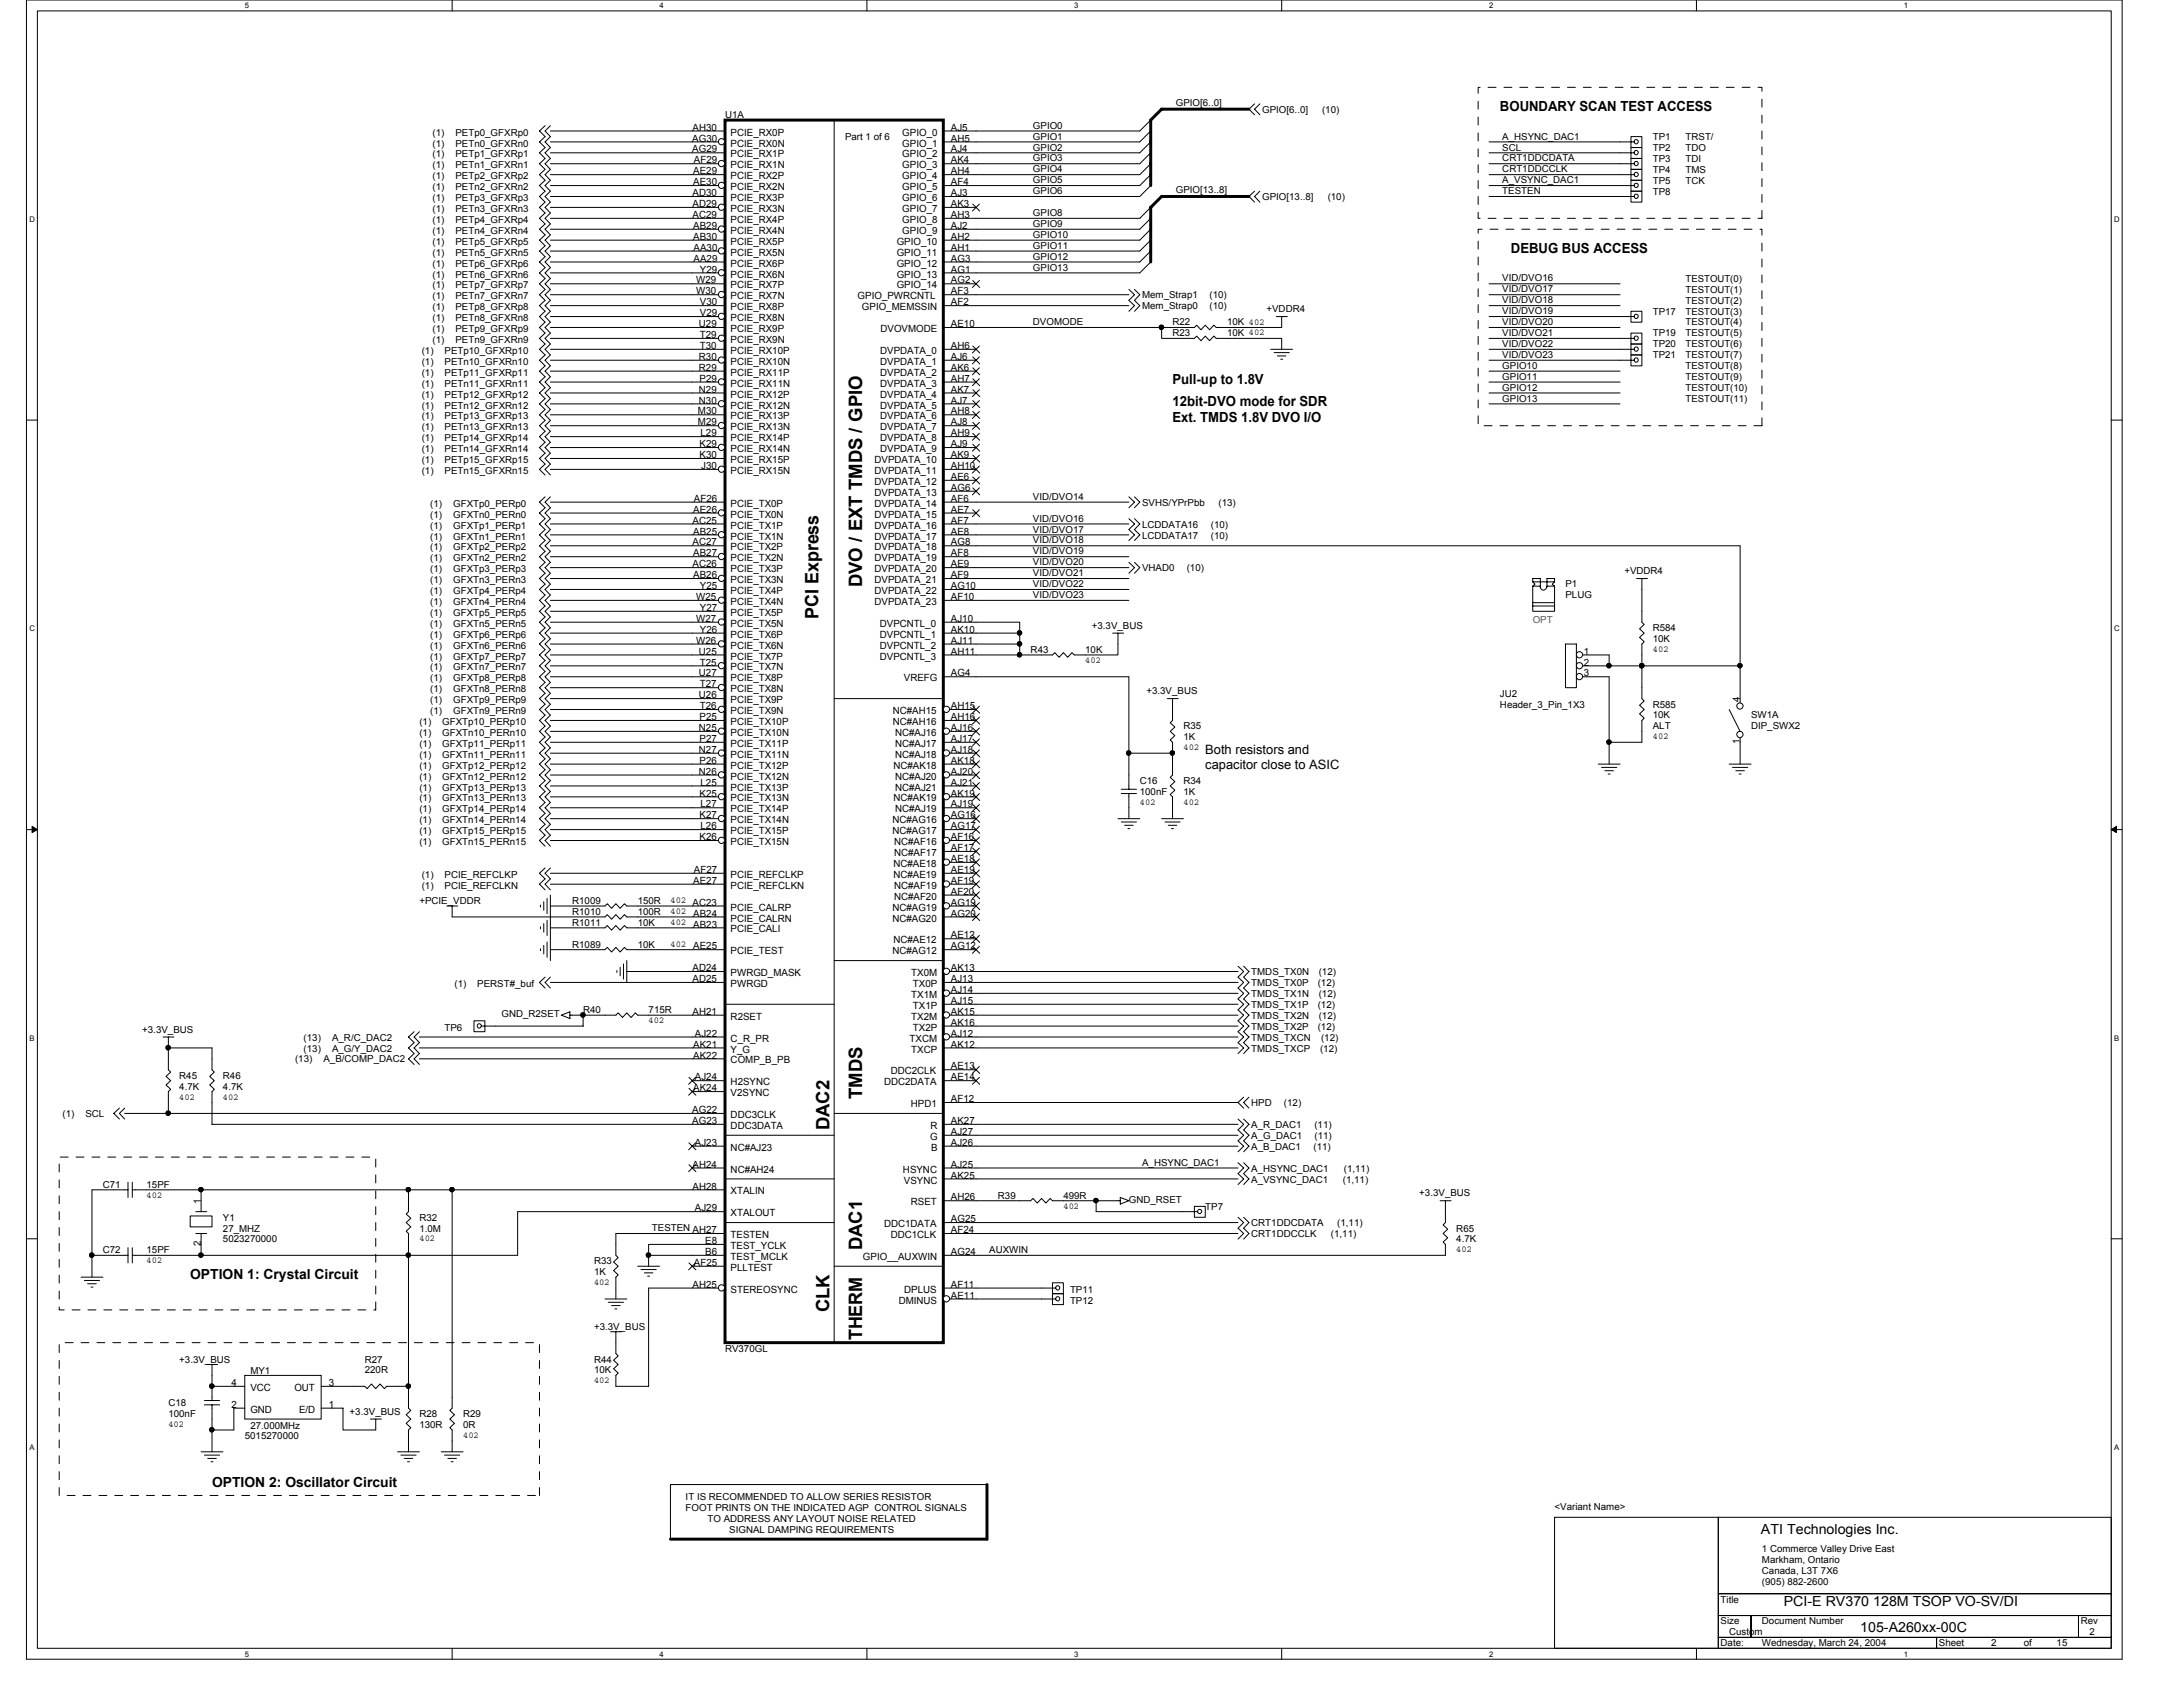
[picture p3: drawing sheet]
<svg xmlns="http://www.w3.org/2000/svg" width="279mm" height="216mm" viewBox="0 0 279 216" stroke-linecap="round" stroke-linejoin="round" font-family="sans-serif">
<defs><g id="words">
<g font-size="2.4">
<text x="110.4" y="75.1" transform="rotate(-90 110.4 75.1)">DVO / EXT TMDS / GPIO</text>
<text x="104.8" y="79.2" transform="rotate(-90 104.8 79.2)">PCI Express</text>
<text x="110.4" y="140.7" transform="rotate(-90 110.4 140.7)">TMDS</text>
<text x="106.2" y="144.6" transform="rotate(-90 106.2 144.6)">DAC2</text>
<text x="110.4" y="160" transform="rotate(-90 110.4 160)">DAC1</text>
<text x="106.2" y="167.9" transform="rotate(-90 106.2 167.9)">CLK</text>
<text x="110.4" y="171.5" transform="rotate(-90 110.4 171.5)">THERM</text>
</g>
<g font-size="1.8">
<text x="192" y="14.2">BOUNDARY SCAN TEST ACCESS</text>
<text x="193.4" y="32.4">DEBUG BUS ACCESS</text>
<text x="150.1" y="51.9">12bit-DVO mode for SDR</text>
<text x="150.1" y="49.1">Pull-up to 1.8V</text>
<text x="150.1" y="54.1">Ext. TMDS 1.8V DVO I/O</text>
<text x="24.3" y="163.7">OPTION 1: Crystal Circuit</text>
<text x="27.1" y="190.2">OPTION 2: Oscillator Circuit</text>
<text x="225.4" y="196.3">ATI Technologies Inc.</text>
<text x="228.3" y="205.6">PCI-E RV370 128M TSOP VO-SV/DI</text>
<text x="238.1" y="208.9">105-A260xx-00C</text>
</g>
<g font-size="1.7">
<text x="154.3" y="96.5">Both resistors and</text>
<text x="154.3" y="98.4">capacitor close to ASIC</text>
</g>
<g font-size="1.3">
<text x="88.6" y="16.7">AH30</text>
<text x="93.5" y="17.4">PCIE_RX0P</text>
<text x="115.5" y="17.4">GPIO_0</text>
<text x="121.7" y="16.7">AJ5</text>
<text x="88.6" y="18.1">AG30</text>
<text x="88.6" y="19.5">AG29</text>
<text x="88.7" y="22.3">AE29</text>
<text x="88.7" y="23.7">AE30</text>
<text x="88.8" y="20.9">AF29</text>
<text x="93.5" y="18.8">PCIE_RX0N</text>
<text x="93.5" y="22.9">PCIE_RX2P</text>
<text x="93.5" y="20.2">PCIE_RX1P</text>
<text x="93.5" y="21.5">PCIE_RX1N</text>
<text x="115.5" y="18.8">GPIO_1</text>
<text x="115.5" y="20.2">GPIO_2</text>
<text x="115.5" y="21.5">GPIO_3</text>
<text x="115.5" y="22.9">GPIO_4</text>
<text x="121.7" y="18.1">AH5</text>
<text x="121.7" y="19.5">AJ4</text>
<text x="121.7" y="20.9">AK4</text>
<text x="121.7" y="22.3">AH4</text>
<text x="121.7" y="23.7">AF4</text>
<text x="88.6" y="25.1">AD30</text>
<text x="88.6" y="26.5">AD29</text>
<text x="88.6" y="27.9">AC29</text>
<text x="88.7" y="29.3">AB29</text>
<text x="93.5" y="24.3">PCIE_RX2N</text>
<text x="93.5" y="25.7">PCIE_RX3P</text>
<text x="93.5" y="27.1">PCIE_RX3N</text>
<text x="93.5" y="28.5">PCIE_RX4P</text>
<text x="93.5" y="29.9">PCIE_RX4N</text>
<text x="115.5" y="24.3">GPIO_5</text>
<text x="115.5" y="25.7">GPIO_6</text>
<text x="115.5" y="27.1">GPIO_7</text>
<text x="115.5" y="28.5">GPIO_8</text>
<text x="115.5" y="29.9">GPIO_9</text>
<text x="121.7" y="25.1">AJ3</text>
<text x="121.7" y="26.5">AK3</text>
<text x="121.7" y="27.9">AH3</text>
<text x="121.7" y="29.3">AJ2</text>
<text x="88.7" y="30.7">AB30</text>
<text x="88.8" y="32.1">AA30</text>
<text x="88.8" y="33.5">AA29</text>
<text x="89.6" y="34.9">Y29</text>
<text x="93.5" y="31.3">PCIE_RX5P</text>
<text x="93.5" y="32.7">PCIE_RX5N</text>
<text x="93.5" y="34.1">PCIE_RX6P</text>
<text x="93.5" y="35.5">PCIE_RX6N</text>
<text x="114.8" y="31.3">GPIO_10</text>
<text x="114.8" y="32.7">GPIO_11</text>
<text x="114.8" y="34.1">GPIO_12</text>
<text x="114.8" y="35.5">GPIO_13</text>
<text x="121.7" y="30.7">AH2</text>
<text x="121.7" y="32.1">AH1</text>
<text x="121.7" y="33.5">AG3</text>
<text x="121.7" y="34.9">AG1</text>
<text x="89.1" y="36.3">W29</text>
<text x="89.1" y="37.7">W30</text>
<text x="89.5" y="41.9">U29</text>
<text x="89.6" y="39.1">V30</text>
<text x="89.6" y="40.5">V29</text>
<text x="93.5" y="36.9">PCIE_RX7P</text>
<text x="93.5" y="38.3">PCIE_RX7N</text>
<text x="93.5" y="39.7">PCIE_RX8P</text>
<text x="93.5" y="41.1">PCIE_RX8N</text>
<text x="109.8" y="38.3">GPIO_PWRCNTL</text>
<text x="110.3" y="39.7">GPIO_MEMSSIN</text>
<text x="114.8" y="36.9">GPIO_14</text>
<text x="121.7" y="36.3">AG2</text>
<text x="121.7" y="41.9">AE10</text>
<text x="121.7" y="39.1">AF2</text>
<text x="121.7" y="37.7">AF3</text>
<text x="89.5" y="46.1">R30</text>
<text x="89.5" y="47.5">R29</text>
<text x="89.6" y="43.3">T29</text>
<text x="89.6" y="44.7">T30</text>
<text x="93.5" y="42.5">PCIE_RX9P</text>
<text x="93.5" y="43.9">PCIE_RX9N</text>
<text x="93.5" y="45.3">PCIE_RX10P</text>
<text x="93.5" y="46.7">PCIE_RX10N</text>
<text x="112.6" y="45.3">DVPDATA_0</text>
<text x="112.6" y="46.7">DVPDATA_1</text>
<text x="112.7" y="42.5">DVOVMODE</text>
<text x="121.7" y="44.7">AH6</text>
<text x="121.7" y="46.1">AJ6</text>
<text x="121.7" y="47.5">AK6</text>
<text x="89.3" y="53">M30</text>
<text x="89.5" y="50.2">N29</text>
<text x="89.5" y="51.6">N30</text>
<text x="89.5" y="48.9">P29</text>
<text x="93.5" y="48.1">PCIE_RX11P</text>
<text x="93.5" y="49.5">PCIE_RX11N</text>
<text x="93.5" y="50.9">PCIE_RX12P</text>
<text x="93.5" y="52.3">PCIE_RX12N</text>
<text x="93.5" y="53.7">PCIE_RX13P</text>
<text x="112.6" y="48.1">DVPDATA_2</text>
<text x="112.6" y="49.5">DVPDATA_3</text>
<text x="112.6" y="50.9">DVPDATA_4</text>
<text x="112.6" y="52.3">DVPDATA_5</text>
<text x="112.6" y="53.7">DVPDATA_6</text>
<text x="121.7" y="48.9">AH7</text>
<text x="121.7" y="50.2">AK7</text>
<text x="121.7" y="51.6">AJ7</text>
<text x="121.7" y="53">AH8</text>
<text x="89.3" y="54.4">M29</text>
<text x="89.5" y="57.2">K29</text>
<text x="89.5" y="58.6">K30</text>
<text x="89.7" y="55.8">L29</text>
<text x="93.5" y="55.1">PCIE_RX13N</text>
<text x="93.5" y="56.5">PCIE_RX14P</text>
<text x="93.5" y="57.9">PCIE_RX14N</text>
<text x="93.5" y="59.3">PCIE_RX15P</text>
<text x="111.9" y="59.3">DVPDATA_10</text>
<text x="112.6" y="55.1">DVPDATA_7</text>
<text x="112.6" y="56.5">DVPDATA_8</text>
<text x="112.6" y="57.9">DVPDATA_9</text>
<text x="121.7" y="54.4">AJ8</text>
<text x="121.7" y="55.8">AH9</text>
<text x="121.7" y="57.2">AJ9</text>
<text x="121.7" y="58.6">AK9</text>
<text x="88.7" y="65.6">AE26</text>
<text x="88.8" y="64.2">AF26</text>
<text x="89.7" y="60">J30</text>
<text x="93.5" y="60.7">PCIE_RX15N</text>
<text x="93.5" y="64.9">PCIE_TX0P</text>
<text x="111.9" y="60.7">DVPDATA_11</text>
<text x="111.9" y="62.1">DVPDATA_12</text>
<text x="111.9" y="63.5">DVPDATA_13</text>
<text x="111.9" y="64.9">DVPDATA_14</text>
<text x="121.7" y="60">AH10</text>
<text x="121.7" y="61.4">AE6</text>
<text x="121.7" y="62.8">AG6</text>
<text x="121.7" y="64.2">AF6</text>
<text x="121.7" y="65.6">AE7</text>
<text x="88.6" y="67">AC25</text>
<text x="88.6" y="69.8">AC27</text>
<text x="88.7" y="68.4">AB25</text>
<text x="88.7" y="71.2">AB27</text>
<text x="93.5" y="66.3">PCIE_TX0N</text>
<text x="93.5" y="67.6">PCIE_TX1P</text>
<text x="93.5" y="69">PCIE_TX1N</text>
<text x="93.5" y="70.4">PCIE_TX2P</text>
<text x="93.5" y="71.8">PCIE_TX2N</text>
<text x="111.9" y="66.3">DVPDATA_15</text>
<text x="111.9" y="67.6">DVPDATA_16</text>
<text x="111.9" y="69">DVPDATA_17</text>
<text x="111.9" y="70.4">DVPDATA_18</text>
<text x="111.9" y="71.8">DVPDATA_19</text>
<text x="121.7" y="67">AF7</text>
<text x="121.7" y="68.4">AE8</text>
<text x="121.7" y="69.8">AG8</text>
<text x="121.7" y="71.2">AF8</text>
<text x="88.6" y="72.6">AC26</text>
<text x="88.7" y="74">AB26</text>
<text x="89.1" y="76.8">W25</text>
<text x="89.6" y="75.4">Y25</text>
<text x="93.5" y="73.2">PCIE_TX3P</text>
<text x="93.5" y="74.6">PCIE_TX3N</text>
<text x="93.5" y="76">PCIE_TX4P</text>
<text x="93.5" y="77.4">PCIE_TX4N</text>
<text x="111.9" y="73.2">DVPDATA_20</text>
<text x="111.9" y="74.6">DVPDATA_21</text>
<text x="111.9" y="76">DVPDATA_22</text>
<text x="111.9" y="77.4">DVPDATA_23</text>
<text x="121.7" y="72.6">AE9</text>
<text x="121.7" y="74">AF9</text>
<text x="121.7" y="75.4">AG10</text>
<text x="121.7" y="76.8">AF10</text>
<text x="89.1" y="79.6">W27</text>
<text x="89.1" y="82.4">W26</text>
<text x="89.5" y="83.8">U25</text>
<text x="89.6" y="78.2">Y27</text>
<text x="89.6" y="81">Y26</text>
<text x="93.5" y="78.8">PCIE_TX5P</text>
<text x="93.5" y="80.2">PCIE_TX5N</text>
<text x="93.5" y="81.6">PCIE_TX6P</text>
<text x="93.5" y="83">PCIE_TX6N</text>
<text x="112.6" y="80.2">DVPCNTL_0</text>
<text x="112.6" y="81.6">DVPCNTL_1</text>
<text x="112.6" y="83">DVPCNTL_2</text>
<text x="121.7" y="79.6">AJ10</text>
<text x="121.7" y="81">AK10</text>
<text x="121.7" y="82.4">AJ11</text>
<text x="121.7" y="83.8">AH11</text>
<text x="202.7" y="83.8">1</text>
<text x="89.5" y="86.6">U27</text>
<text x="89.5" y="89.4">U26</text>
<text x="89.6" y="85.2">T25</text>
<text x="89.6" y="88">T27</text>
<text x="93.5" y="84.4">PCIE_TX7P</text>
<text x="93.5" y="85.8">PCIE_TX7N</text>
<text x="93.5" y="87.2">PCIE_TX8P</text>
<text x="93.5" y="88.6">PCIE_TX8N</text>
<text x="112.6" y="84.4">DVPCNTL_3</text>
<text x="115.7" y="87.2">VREFG</text>
<text x="121.7" y="86.6">AG4</text>
<text x="202.7" y="85.2">2</text>
<text x="202.7" y="86.6">3</text>
<text x="222.7" y="89.8" transform="rotate(-90 222.7 89.8)">4</text>
<text x="89.5" y="93.6">N25</text>
<text x="89.5" y="92.2">P25</text>
<text x="89.5" y="95">P27</text>
<text x="89.6" y="90.8">T26</text>
<text x="93.5" y="90">PCIE_TX9P</text>
<text x="93.5" y="91.4">PCIE_TX9N</text>
<text x="93.5" y="92.8">PCIE_TX10P</text>
<text x="93.5" y="94.2">PCIE_TX10N</text>
<text x="93.5" y="95.6">PCIE_TX11P</text>
<text x="114.3" y="91.4">NC#AH15</text>
<text x="114.3" y="92.8">NC#AH16</text>
<text x="114.6" y="94.2">NC#AJ16</text>
<text x="114.6" y="95.6">NC#AJ17</text>
<text x="121.7" y="90.8">AH15</text>
<text x="121.7" y="92.2">AH16</text>
<text x="121.7" y="93.6">AJ16</text>
<text x="121.7" y="95">AJ17</text>
<text x="222.7" y="95.2" transform="rotate(-90 222.7 95.2)">1</text>
<text x="89.5" y="96.4">N27</text>
<text x="89.5" y="99.1">N26</text>
<text x="89.5" y="97.7">P26</text>
<text x="89.5" y="101.9">K25</text>
<text x="89.7" y="100.5">L25</text>
<text x="93.5" y="97">PCIE_TX11N</text>
<text x="93.5" y="98.4">PCIE_TX12P</text>
<text x="93.5" y="99.8">PCIE_TX12N</text>
<text x="93.5" y="101.2">PCIE_TX13P</text>
<text x="114.3" y="98.4">NC#AK18</text>
<text x="114.6" y="97">NC#AJ18</text>
<text x="114.6" y="99.8">NC#AJ20</text>
<text x="114.6" y="101.2">NC#AJ21</text>
<text x="121.7" y="96.4">AJ18</text>
<text x="121.7" y="99.1">AJ20</text>
<text x="121.7" y="100.5">AJ21</text>
<text x="121.7" y="97.7">AK18</text>
<text x="121.7" y="101.9">AK19</text>
<text x="89.5" y="104.7">K27</text>
<text x="89.5" y="107.5">K26</text>
<text x="89.7" y="103.3">L27</text>
<text x="89.7" y="106.1">L26</text>
<text x="93.5" y="102.6">PCIE_TX13N</text>
<text x="93.5" y="104">PCIE_TX14P</text>
<text x="93.5" y="105.4">PCIE_TX14N</text>
<text x="93.5" y="106.8">PCIE_TX15P</text>
<text x="114.2" y="105.4">NC#AG16</text>
<text x="114.2" y="106.8">NC#AG17</text>
<text x="114.3" y="102.6">NC#AK19</text>
<text x="114.6" y="104">NC#AJ19</text>
<text x="121.7" y="103.3">AJ19</text>
<text x="121.7" y="107.5">AF16</text>
<text x="121.7" y="104.7">AG16</text>
<text x="121.7" y="106.1">AG17</text>
<text x="88.7" y="113.1">AE27</text>
<text x="88.8" y="111.7">AF27</text>
<text x="93.5" y="108.2">PCIE_TX15N</text>
<text x="93.5" y="112.4">PCIE_REFCLKP</text>
<text x="93.5" y="113.7">PCIE_REFCLKN</text>
<text x="114.3" y="111">NC#AE18</text>
<text x="114.3" y="112.4">NC#AE19</text>
<text x="114.4" y="108.2">NC#AF16</text>
<text x="114.4" y="109.6">NC#AF17</text>
<text x="114.4" y="113.7">NC#AF19</text>
<text x="121.7" y="110.3">AE18</text>
<text x="121.7" y="111.7">AE19</text>
<text x="121.7" y="108.9">AF17</text>
<text x="121.7" y="113.1">AF19</text>
<text x="88.6" y="115.9">AC23</text>
<text x="88.7" y="118.7">AB23</text>
<text x="88.7" y="117.3">AB24</text>
<text x="93.5" y="119.3">PCIE_CALI</text>
<text x="93.5" y="117.9">PCIE_CALRN</text>
<text x="93.5" y="116.5">PCIE_CALRP</text>
<text x="114.2" y="116.5">NC#AG19</text>
<text x="114.2" y="117.9">NC#AG20</text>
<text x="114.4" y="115.1">NC#AF20</text>
<text x="121.7" y="114.5">AF20</text>
<text x="121.7" y="115.9">AG19</text>
<text x="121.7" y="117.3">AG20</text>
<text x="88.6" y="125.7">AD25</text>
<text x="88.6" y="124.3">AD24</text>
<text x="88.7" y="121.5">AE25</text>
<text x="93.5" y="122.1">PCIE_TEST</text>
<text x="93.5" y="124.9">PWRGD_MASK</text>
<text x="114.2" y="122.1">NC#AG12</text>
<text x="114.3" y="120.7">NC#AE12</text>
<text x="116.6" y="124.9">TX0M</text>
<text x="121.7" y="124.3">AK13</text>
<text x="121.7" y="120.1">AE12</text>
<text x="121.7" y="121.5">AG12</text>
<text x="121.7" y="125.7">AJ13</text>
<text x="88.6" y="129.9">AH21</text>
<text x="93.5" y="130.5">R2SET</text>
<text x="93.5" y="126.3">PWRGD</text>
<text x="116.6" y="127.7">TX1M</text>
<text x="116.6" y="130.5">TX2M</text>
<text x="116.8" y="126.3">TX0P</text>
<text x="116.8" y="129.1">TX1P</text>
<text x="116.8" y="131.9">TX2P</text>
<text x="121.7" y="127.1">AJ14</text>
<text x="121.7" y="129.9">AK15</text>
<text x="121.7" y="128.5">AJ15</text>
<text x="121.7" y="131.3">AK16</text>
<text x="88.7" y="134.1">AK21</text>
<text x="88.7" y="135.5">AK22</text>
<text x="88.9" y="132.7">AJ22</text>
<text x="93.5" y="133.3">C_R_PR</text>
<text x="93.5" y="134.7">Y_G</text>
<text x="93.5" y="136.1">COMP_B_PB</text>
<text x="114" y="137.5">DDC2CLK</text>
<text x="116.4" y="133.3">TXCM</text>
<text x="116.6" y="134.7">TXCP</text>
<text x="121.7" y="134.1">AK12</text>
<text x="121.7" y="132.7">AJ12</text>
<text x="121.7" y="136.9">AE13</text>
<text x="88.6" y="142.5">AG22</text>
<text x="88.6" y="143.8">AG23</text>
<text x="88.7" y="139.7">AK24</text>
<text x="88.9" y="138.3">AJ24</text>
<text x="93.5" y="138.9">H2SYNC</text>
<text x="93.5" y="140.3">V2SYNC</text>
<text x="93.5" y="143.1">DDC3CLK</text>
<text x="113.2" y="138.9">DDC2DATA</text>
<text x="116.6" y="141.7">HPD1</text>
<text x="121.7" y="143.8">AK27</text>
<text x="121.7" y="138.3">AE14</text>
<text x="121.7" y="141.1">AF12</text>
<text x="88.6" y="149.4">AH24</text>
<text x="88.9" y="146.6">AJ23</text>
<text x="93.5" y="144.5">DDC3DATA</text>
<text x="93.5" y="147.3">NC#AJ23</text>
<text x="119" y="145.9">G</text>
<text x="119.1" y="144.5">R</text>
<text x="119.2" y="147.3">B</text>
<text x="121.7" y="146.6">AJ26</text>
<text x="121.7" y="145.2">AJ27</text>
<text x="121.7" y="149.4">AJ25</text>
<text x="25.7" y="154.1" transform="rotate(-90 25.7 154.1)">1</text>
<text x="88.6" y="152.2">AH28</text>
<text x="88.9" y="155">AJ29</text>
<text x="93.5" y="152.9">XTALIN</text>
<text x="93.5" y="155.7">XTALOUT</text>
<text x="93.5" y="150.1">NC#AH24</text>
<text x="115.6" y="150.1">HSYNC</text>
<text x="115.7" y="151.5">VSYNC</text>
<text x="116.6" y="154.3">RSET</text>
<text x="121.7" y="150.8">AK25</text>
<text x="121.7" y="153.6">AH26</text>
<text x="25.7" y="159.5" transform="rotate(-90 25.7 159.5)">2</text>
<text x="90.3" y="159.2">E8</text>
<text x="90.3" y="160.6">B6</text>
<text x="93.5" y="158.5">TESTEN</text>
<text x="93.5" y="159.9">TEST_YCLK</text>
<text x="93.5" y="161.2">TEST_MCLK</text>
<text x="110.4" y="161.2">GPIO__AUXWIN</text>
<text x="113.2" y="157.1">DDC1DATA</text>
<text x="114" y="158.5">DDC1CLK</text>
<text x="121.7" y="156.4">AG25</text>
<text x="121.7" y="157.8">AF24</text>
<text x="121.7" y="160.6">AG24</text>
<text x="88.6" y="164.8">AH25</text>
<text x="88.8" y="162">AF25</text>
<text x="93.5" y="165.4">STEREOSYNC</text>
<text x="93.5" y="162.6">PLLTEST</text>
<text x="115" y="166.8">DMINUS</text>
<text x="115.7" y="165.4">DPLUS</text>
<text x="121.7" y="164.8">AF11</text>
<text x="121.7" y="166.2">AE11</text>
<text x="29.6" y="177.4">4</text>
<text x="32" y="178">VCC</text>
<text x="37.7" y="178">OUT</text>
<text x="42.1" y="177.4">3</text>
<text x="29.6" y="180.2">2</text>
<text x="32" y="180.8">GND</text>
<text x="38.3" y="180.8">E/D</text>
<text x="42.1" y="180.2">1</text>
</g>
<g font-size="1.2">
<text x="55.4" y="17.4">(1)</text>
<text x="58.3" y="17.4">PETp0_GFXRp0</text>
<text x="92.8" y="15.1">U1A</text>
<text x="108.2" y="17.9">Part 1 of 6</text>
<text x="132.2" y="16.5">GPIO0</text>
<text x="132.2" y="17.9">GPIO1</text>
<text x="150.5" y="13.5">GPIO[6..0]</text>
<text x="161.5" y="14.4">GPIO[6..0]</text>
<text x="169.2" y="14.4">(10)</text>
<text x="192.3" y="17.9">A_HSYNC_DAC1</text>
<text x="211.5" y="17.9">TP1</text>
<text x="215.7" y="17.9">TRST/</text>
<text x="55.4" y="18.8">(1)</text>
<text x="55.4" y="21.5">(1)</text>
<text x="55.4" y="20.2">(1)</text>
<text x="55.4" y="22.9">(1)</text>
<text x="58.3" y="18.8">PETn0_GFXRn0</text>
<text x="58.3" y="21.5">PETn1_GFXRn1</text>
<text x="58.3" y="20.2">PETp1_GFXRp1</text>
<text x="58.3" y="22.9">PETp2_GFXRp2</text>
<text x="132.2" y="20.7">GPIO3</text>
<text x="132.2" y="22.1">GPIO4</text>
<text x="132.2" y="19.3">GPIO2</text>
<text x="132.2" y="23.5">GPIO5</text>
<text x="192.3" y="19.3">SCL</text>
<text x="192.3" y="23.5">A_VSYNC_DAC1</text>
<text x="192.3" y="20.7">CRT1DDCDATA</text>
<text x="192.3" y="22.1">CRT1DDCCLK</text>
<text x="211.5" y="20.7">TP3</text>
<text x="211.5" y="22.1">TP4</text>
<text x="211.5" y="19.3">TP2</text>
<text x="211.5" y="23.5">TP5</text>
<text x="215.7" y="19.3">TDO</text>
<text x="215.7" y="20.7">TDI</text>
<text x="215.7" y="22.1">TMS</text>
<text x="215.7" y="23.5">TCK</text>
<text x="55.4" y="24.3">(1)</text>
<text x="55.4" y="27.1">(1)</text>
<text x="55.4" y="25.7">(1)</text>
<text x="55.4" y="29.9">(1)</text>
<text x="55.4" y="28.5">(1)</text>
<text x="58.3" y="24.3">PETn2_GFXRn2</text>
<text x="58.3" y="27.1">PETn3_GFXRn3</text>
<text x="58.3" y="25.7">PETp3_GFXRp3</text>
<text x="58.3" y="29.9">PETn4_GFXRn4</text>
<text x="58.3" y="28.5">PETp4_GFXRp4</text>
<text x="132.2" y="24.8">GPIO6</text>
<text x="132.2" y="27.6">GPIO8</text>
<text x="132.2" y="29">GPIO9</text>
<text x="150.5" y="24.7">GPIO[13..8]</text>
<text x="161.5" y="25.6">GPIO[13..8]</text>
<text x="169.9" y="25.6">(10)</text>
<text x="192.3" y="24.8">TESTEN</text>
<text x="211.5" y="24.9">TP8</text>
<text x="55.4" y="32.7">(1)</text>
<text x="55.4" y="31.3">(1)</text>
<text x="55.4" y="35.5">(1)</text>
<text x="55.4" y="34.1">(1)</text>
<text x="58.3" y="32.7">PETn5_GFXRn5</text>
<text x="58.3" y="31.3">PETp5_GFXRp5</text>
<text x="58.3" y="35.5">PETn6_GFXRn6</text>
<text x="58.3" y="34.1">PETp6_GFXRp6</text>
<text x="132.2" y="31.8">GPIO11</text>
<text x="132.2" y="30.4">GPIO10</text>
<text x="132.2" y="33.2">GPIO12</text>
<text x="132.2" y="34.6">GPIO13</text>
<text x="55.4" y="41.1">(1)</text>
<text x="55.4" y="39.7">(1)</text>
<text x="55.4" y="38.3">(1)</text>
<text x="55.4" y="36.9">(1)</text>
<text x="58.3" y="41.1">PETn8_GFXRn8</text>
<text x="58.3" y="39.7">PETp8_GFXRp8</text>
<text x="58.3" y="38.3">PETn7_GFXRn7</text>
<text x="58.3" y="36.9">PETp7_GFXRp7</text>
<text x="132.2" y="41.6">DVOMODE</text>
<text x="146.2" y="38.2">Mem_Strap1</text>
<text x="146.2" y="39.6">Mem_Strap0</text>
<text x="150.1" y="41.7">R22</text>
<text x="154.8" y="38.2">(10)</text>
<text x="154.8" y="39.6">(10)</text>
<text x="157.1" y="41.7">10K 402</text>
<text x="162.1" y="40">+VDDR4</text>
<text x="192.3" y="38.8">VID/DVO18</text>
<text x="192.3" y="40.2">VID/DVO19</text>
<text x="192.3" y="41.6">VID/DVO20</text>
<text x="192.3" y="36">VID/DVO16</text>
<text x="192.3" y="37.4">VID/DVO17</text>
<text x="211.5" y="40.3">TP17</text>
<text x="215.7" y="36.1">TESTOUT(0)</text>
<text x="215.7" y="37.5">TESTOUT(1)</text>
<text x="215.7" y="38.9">TESTOUT(2)</text>
<text x="215.7" y="40.3">TESTOUT(3)</text>
<text x="215.7" y="41.7">TESTOUT(4)</text>
<text x="54" y="46.7">(1)</text>
<text x="54" y="45.3">(1)</text>
<text x="55.4" y="43.9">(1)</text>
<text x="55.4" y="42.5">(1)</text>
<text x="56.9" y="46.7">PETn10_GFXRn10</text>
<text x="56.9" y="45.3">PETp10_GFXRp10</text>
<text x="58.3" y="43.9">PETn9_GFXRn9</text>
<text x="58.3" y="42.5">PETp9_GFXRp9</text>
<text x="150.1" y="43.1">R23</text>
<text x="157.1" y="43.1">10K 402</text>
<text x="192.3" y="43">VID/DVO21</text>
<text x="192.3" y="45.8">VID/DVO23</text>
<text x="192.3" y="44.4">VID/DVO22</text>
<text x="192.3" y="47.2">GPIO10</text>
<text x="211.5" y="45.8">TP21</text>
<text x="211.5" y="44.4">TP20</text>
<text x="211.5" y="43.1">TP19</text>
<text x="215.7" y="43.1">TESTOUT(5)</text>
<text x="215.7" y="45.8">TESTOUT(7)</text>
<text x="215.7" y="44.4">TESTOUT(6)</text>
<text x="215.7" y="47.2">TESTOUT(8)</text>
<text x="54" y="49.5">(1)</text>
<text x="54" y="48.1">(1)</text>
<text x="54" y="52.3">(1)</text>
<text x="54" y="50.9">(1)</text>
<text x="54" y="53.7">(1)</text>
<text x="56.9" y="49.5">PETn11_GFXRn11</text>
<text x="56.9" y="48.1">PETp11_GFXRp11</text>
<text x="56.9" y="52.3">PETn12_GFXRn12</text>
<text x="56.9" y="50.9">PETp12_GFXRp12</text>
<text x="56.9" y="53.7">PETp13_GFXRp13</text>
<text x="192.3" y="48.6">GPIO11</text>
<text x="192.3" y="50">GPIO12</text>
<text x="192.3" y="51.4">GPIO13</text>
<text x="215.7" y="50">TESTOUT(10)</text>
<text x="215.7" y="51.4">TESTOUT(11)</text>
<text x="215.7" y="48.6">TESTOUT(9)</text>
<text x="54" y="55.1">(1)</text>
<text x="54" y="57.9">(1)</text>
<text x="54" y="56.5">(1)</text>
<text x="54" y="59.3">(1)</text>
<text x="56.9" y="55.1">PETn13_GFXRn13</text>
<text x="56.9" y="57.9">PETn14_GFXRn14</text>
<text x="56.9" y="56.5">PETp14_GFXRp14</text>
<text x="56.9" y="59.3">PETp15_GFXRp15</text>
<text x="54" y="60.7">(1)</text>
<text x="55.1" y="64.9">(1)</text>
<text x="56.9" y="60.7">PETn15_GFXRn15</text>
<text x="58" y="64.9">GFXTp0_PERp0</text>
<text x="132.2" y="64">VID/DVO14</text>
<text x="146.2" y="64.7">SVHS/YPrPbb</text>
<text x="156" y="64.7">(13)</text>
<text x="55.1" y="66.3">(1)</text>
<text x="55.1" y="67.6">(1)</text>
<text x="55.1" y="69">(1)</text>
<text x="55.1" y="70.4">(1)</text>
<text x="55.1" y="71.8">(1)</text>
<text x="58" y="66.3">GFXTn0_PERn0</text>
<text x="58" y="67.6">GFXTp1_PERp1</text>
<text x="58" y="69">GFXTn1_PERn1</text>
<text x="58" y="70.4">GFXTp2_PERp2</text>
<text x="58" y="71.8">GFXTn2_PERn2</text>
<text x="132.2" y="68.2">VID/DVO17</text>
<text x="132.2" y="71">VID/DVO19</text>
<text x="132.2" y="66.8">VID/DVO16</text>
<text x="132.2" y="69.6">VID/DVO18</text>
<text x="146.2" y="68.9">LCDDATA17</text>
<text x="146.2" y="67.5">LCDDATA16</text>
<text x="155" y="68.9">(10)</text>
<text x="155" y="67.5">(10)</text>
<text x="55.1" y="73.2">(1)</text>
<text x="55.1" y="74.6">(1)</text>
<text x="55.1" y="76">(1)</text>
<text x="55.1" y="77.4">(1)</text>
<text x="58" y="73.2">GFXTp3_PERp3</text>
<text x="58" y="74.6">GFXTn3_PERn3</text>
<text x="58" y="76">GFXTp4_PERp4</text>
<text x="58" y="77.4">GFXTn4_PERn4</text>
<text x="132.2" y="72.3">VID/DVO20</text>
<text x="132.2" y="73.7">VID/DVO21</text>
<text x="132.2" y="75.1">VID/DVO22</text>
<text x="132.2" y="76.5">VID/DVO23</text>
<text x="146.2" y="73.1">VHAD0</text>
<text x="151.9" y="73.1">(10)</text>
<text x="200.4" y="75.2">P1</text>
<text x="200.4" y="76.6">PLUG</text>
<text x="207.9" y="73.5">+VDDR4</text>
<text x="55.1" y="78.8">(1)</text>
<text x="55.1" y="80.2">(1)</text>
<text x="55.1" y="81.6">(1)</text>
<text x="55.1" y="83">(1)</text>
<text x="58" y="78.8">GFXTp5_PERp5</text>
<text x="58" y="80.2">GFXTn5_PERn5</text>
<text x="58" y="81.6">GFXTp6_PERp6</text>
<text x="58" y="83">GFXTn6_PERn6</text>
<text x="131.9" y="83.6">R43</text>
<text x="138.9" y="83.6">10K</text>
<text x="139.7" y="80.5">+3.3V_BUS</text>
<text x="211.5" y="83.4">402</text>
<text x="211.5" y="80.8">R584</text>
<text x="211.5" y="82.2">10K</text>
<text x="55.1" y="87.2">(1)</text>
<text x="55.1" y="88.6">(1)</text>
<text x="55.1" y="84.4">(1)</text>
<text x="55.1" y="85.8">(1)</text>
<text x="58" y="87.2">GFXTp8_PERp8</text>
<text x="58" y="88.6">GFXTn8_PERn8</text>
<text x="58" y="84.4">GFXTp7_PERp7</text>
<text x="58" y="85.8">GFXTn7_PERn7</text>
<text x="138.9" y="84.8">402</text>
<text x="146.7" y="88.9">+3.3V_BUS</text>
<text x="192" y="89.2">JU2</text>
<text x="53.7" y="92.8">(1)</text>
<text x="53.7" y="94.2">(1)</text>
<text x="53.7" y="95.6">(1)</text>
<text x="55.1" y="90">(1)</text>
<text x="55.1" y="91.4">(1)</text>
<text x="56.6" y="92.8">GFXTp10_PERp10</text>
<text x="56.6" y="94.2">GFXTn10_PERn10</text>
<text x="56.6" y="95.6">GFXTp11_PERp11</text>
<text x="58" y="90">GFXTp9_PERp9</text>
<text x="58" y="91.4">GFXTn9_PERn9</text>
<text x="151.5" y="93.3">R35</text>
<text x="151.5" y="94.7">1K</text>
<text x="192" y="90.6">Header_3_Pin_1X3</text>
<text x="211.5" y="94.6">402</text>
<text x="211.5" y="90.6">R585</text>
<text x="211.5" y="91.9">10K</text>
<text x="211.5" y="93.3">ALT</text>
<text x="224.1" y="91.9">SW1A</text>
<text x="224.1" y="93.3">DIP_SWX2</text>
<text x="53.7" y="97">(1)</text>
<text x="53.7" y="98.4">(1)</text>
<text x="53.7" y="99.8">(1)</text>
<text x="53.7" y="101.2">(1)</text>
<text x="56.6" y="97">GFXTn11_PERn11</text>
<text x="56.6" y="98.4">GFXTp12_PERp12</text>
<text x="56.6" y="99.8">GFXTn12_PERn12</text>
<text x="56.6" y="101.2">GFXTp13_PERp13</text>
<text x="145.9" y="100.3">C16</text>
<text x="145.9" y="101.7">100nF</text>
<text x="151.5" y="96">402</text>
<text x="151.5" y="100.3">R34</text>
<text x="151.5" y="101.7">1K</text>
<text x="53.7" y="102.6">(1)</text>
<text x="53.7" y="104">(1)</text>
<text x="53.7" y="105.4">(1)</text>
<text x="53.7" y="106.8">(1)</text>
<text x="56.6" y="102.6">GFXTn13_PERn13</text>
<text x="56.6" y="104">GFXTp14_PERp14</text>
<text x="56.6" y="105.4">GFXTn14_PERn14</text>
<text x="56.6" y="106.8">GFXTp15_PERp15</text>
<text x="145.9" y="103">402</text>
<text x="151.5" y="103">402</text>
<text x="53.7" y="108.2">(1)</text>
<text x="54" y="112.4">(1)</text>
<text x="54" y="113.7">(1)</text>
<text x="56.6" y="108.2">GFXTn15_PERn15</text>
<text x="56.9" y="112.4">PCIE_REFCLKP</text>
<text x="56.9" y="113.7">PCIE_REFCLKN</text>
<text x="53.7" y="115.7">+PCIE_VDDR</text>
<text x="73.2" y="115.7">R1009</text>
<text x="73.2" y="117.1">R1010</text>
<text x="73.2" y="118.5">R1011</text>
<text x="81.6" y="115.7">150R</text>
<text x="81.6" y="117.1">100R</text>
<text x="81.6" y="118.5">10K</text>
<text x="85.8" y="118.4">402</text>
<text x="85.8" y="117">402</text>
<text x="85.8" y="115.6">402</text>
<text x="73.2" y="121.3">R1089</text>
<text x="81.6" y="121.3">10K</text>
<text x="85.8" y="121.2">402</text>
<text x="160.1" y="124.8">TMDS_TX0N</text>
<text x="168.8" y="124.8">(12)</text>
<text x="56.9" y="131.9">TP6</text>
<text x="58.2" y="126.3">(1)</text>
<text x="61.1" y="126.3">PERST#_buf</text>
<text x="64.2" y="130.2">GND_R2SET</text>
<text x="74.6" y="129.7">R40</text>
<text x="83" y="129.7">715R</text>
<text x="83" y="130.9">402</text>
<text x="160.1" y="130.4">TMDS_TX2N</text>
<text x="160.1" y="131.8">TMDS_TX2P</text>
<text x="160.1" y="126.2">TMDS_TX0P</text>
<text x="160.1" y="129">TMDS_TX1P</text>
<text x="160.1" y="127.6">TMDS_TX1N</text>
<text x="168.7" y="131.8">(12)</text>
<text x="168.7" y="126.2">(12)</text>
<text x="168.7" y="129">(12)</text>
<text x="168.8" y="130.4">(12)</text>
<text x="168.8" y="127.6">(12)</text>
<text x="18.2" y="132.2">+3.3V_BUS</text>
<text x="37.8" y="136">(13)</text>
<text x="38.9" y="134.6">(13)</text>
<text x="38.9" y="133.2">(13)</text>
<text x="41.4" y="136">A_B/COMP_DAC2</text>
<text x="42.5" y="134.6">A_G/Y_DAC2</text>
<text x="42.5" y="133.2">A_R/C_DAC2</text>
<text x="160.1" y="134.6">TMDS_TXCP</text>
<text x="160.1" y="133.2">TMDS_TXCN</text>
<text x="169" y="134.6">(12)</text>
<text x="169.1" y="133.2">(12)</text>
<text x="8" y="143">(1)</text>
<text x="10.9" y="143">SCL</text>
<text x="22.9" y="140.7">402</text>
<text x="22.9" y="138">R45</text>
<text x="22.9" y="139.4">4.7K</text>
<text x="28.5" y="140.7">402</text>
<text x="28.5" y="138">R46</text>
<text x="28.5" y="139.4">4.7K</text>
<text x="160.1" y="141.6">HPD</text>
<text x="164.3" y="141.6">(12)</text>
<text x="146.2" y="149.2">A_HSYNC_DAC1</text>
<text x="160.1" y="147.2">A_B_DAC1</text>
<text x="160.1" y="145.8">A_G_DAC1</text>
<text x="160.1" y="149.9">A_HSYNC_DAC1</text>
<text x="160.1" y="144.4">A_R_DAC1</text>
<text x="168.1" y="147.2">(11)</text>
<text x="168.2" y="144.4">(11)</text>
<text x="168.2" y="145.8">(11)</text>
<text x="172" y="149.9">(1,11)</text>
<text x="13.2" y="152">C71</text>
<text x="18.8" y="152">15PF</text>
<text x="18.8" y="153.3">402</text>
<text x="127.7" y="153.4">R39</text>
<text x="136.1" y="153.4">499R</text>
<text x="136.1" y="154.7">402</text>
<text x="144.5" y="154">GND_RSET</text>
<text x="154.3" y="154.8">TP7</text>
<text x="160.1" y="151.3">A_VSYNC_DAC1</text>
<text x="171.9" y="151.3">(1,11)</text>
<text x="181.7" y="153.1">+3.3V_BUS</text>
<text x="13.2" y="160.4">C72</text>
<text x="18.8" y="160.4">15PF</text>
<text x="18.8" y="161.7">402</text>
<text x="28.5" y="156.2">Y1</text>
<text x="28.5" y="157.6">27_MHZ</text>
<text x="28.5" y="159">5023270000</text>
<text x="53.7" y="158.9">402</text>
<text x="53.7" y="156.2">R32</text>
<text x="53.7" y="157.6">1.0M</text>
<text x="76" y="161.8">R33</text>
<text x="83.4" y="157.6">TESTEN AH27</text>
<text x="126.6" y="160.4">AUXWIN</text>
<text x="160.1" y="156.9">CRT1DDCDATA</text>
<text x="160.1" y="158.3">CRT1DDCCLK</text>
<text x="170.3" y="158.3">(1,11)</text>
<text x="171.2" y="156.9">(1,11)</text>
<text x="186.4" y="160.3">402</text>
<text x="186.4" y="157.6">R65</text>
<text x="186.4" y="159">4.7K</text>
<text x="76" y="164.5">402</text>
<text x="76" y="163.2">1K</text>
<text x="136.9" y="166.8">TP12</text>
<text x="136.9" y="165.4">TP11</text>
<text x="76" y="170.2">+3.3V_BUS</text>
<text x="92.8" y="173">RV370GL</text>
<text x="21.5" y="180">C18</text>
<text x="22.9" y="174.4">+3.3V_BUS</text>
<text x="32" y="175.9">MY1</text>
<text x="46.7" y="174.4">R27</text>
<text x="46.7" y="175.8">220R</text>
<text x="76" y="177">402</text>
<text x="76" y="174.4">R44</text>
<text x="76" y="175.8">10K</text>
<text x="21.5" y="182.6">402</text>
<text x="21.5" y="181.4">100nF</text>
<text x="31.3" y="184.2">5015270000</text>
<text x="32" y="182.9">27.000MHz</text>
<text x="44.7" y="181.1">+3.3V_BUS</text>
<text x="53.7" y="181.4">R28</text>
<text x="53.7" y="182.8">130R</text>
<text x="59.3" y="181.4">R29</text>
<text x="59.3" y="182.8">0R</text>
<text x="59.3" y="184">402</text>
<text x="87.8" y="192">IT IS RECOMMENDED TO ALLOW SERIES RESISTOR</text>
<text x="87.8" y="193.4">FOOT PRINTS ON THE INDICATED AGP CONTROL SIGNALS</text>
<text x="90.6" y="194.8">TO ADDRESS ANY LAYOUT NOISE RELATED</text>
<text x="93.3" y="196.2">SIGNAL DAMPING REQUIREMENTS</text>
<text x="199" y="193.3">&lt;Variant Name&gt;</text>
<text x="225.5" y="198.7">1 Commerce Valley Drive East</text>
<text x="225.5" y="200.1">Markham, Ontario</text>
<text x="225.5" y="201.5">Canada, L3T 7X6</text>
<text x="225.5" y="202.9">(905) 882-2600</text>
<text x="220.2" y="205.1">Title</text>
<text x="220.2" y="207.9">Size</text>
<text x="221.3" y="209.3">Custom</text>
<text x="225.5" y="207.9">Document Number</text>
<text x="266.3" y="207.9">Rev</text>
<text x="267.4" y="209.3">2</text>
<text x="220.2" y="210.7">Date:</text>
<text x="225.5" y="210.7">Wednesday, March 24, 2004</text>
<text x="248.2" y="210.7">Sheet</text>
<text x="254.8" y="210.7">2</text>
<text x="259" y="210.7">of</text>
<text x="263.2" y="210.7">15</text>
</g>
<text font-size="1.2" fill="#00f" x="196.2" y="79.7">OPT</text>
<g font-size="1">
<text x="31.3" y="1.1">5</text>
<text x="84.4" y="1.1">4</text>
<text x="137.5" y="1.1">3</text>
<text x="190.6" y="1.1">2</text>
<text x="243.7" y="1.1">1</text>
<text x="3.8" y="28.4">D</text>
<text x="270.6" y="28.4">D</text>
<text x="3.8" y="80.8">C</text>
<text x="270.6" y="80.8">C</text>
<text x="3.8" y="133.2">B</text>
<text x="270.6" y="133.2">B</text>
<text x="3.8" y="185.6">A</text>
<text x="270.6" y="185.6">A</text>
<text x="31.3" y="212">5</text>
<text x="84.4" y="212">4</text>
<text x="137.5" y="212">3</text>
<text x="190.6" y="212">2</text>
<text x="243.7" y="212">1</text>
</g>
</g></defs>
<path d="M3.4 0h268.2v212.3h-268.2zM4.8 1.4h265.4v209.5h-265.4z" fill="none" stroke="#000" stroke-width=".13"/>
<g fill="#fff">
<path d="M31.3 .2h.6v1.1h-.6z"/>
<path d="M31.3 211.1h.6v1.1h-.6z"/>
</g>
<path d="M57.9 0v1.4M57.9 210.9v1.4" fill="none" stroke="#000" stroke-width=".13"/>
<g fill="#fff">
<path d="M84.4 .2h.6v1.1h-.6z"/>
<path d="M84.4 211.1h.6v1.1h-.6z"/>
</g>
<path d="M111 0v1.4M111 210.9v1.4" fill="none" stroke="#000" stroke-width=".13"/>
<g fill="#fff">
<path d="M137.5 .2h.5v1.1h-.5z"/>
<path d="M137.5 211.1h.5v1.1h-.5z"/>
</g>
<path d="M164 0v1.4M164 210.9v1.4" fill="none" stroke="#000" stroke-width=".13"/>
<g fill="#fff">
<path d="M190.6 .2h.5v1.1h-.5z"/>
<path d="M190.6 211.1h.5v1.1h-.5z"/>
</g>
<path d="M217.1 0v1.4M217.1 210.9v1.4" fill="none" stroke="#000" stroke-width=".13"/>
<g fill="#fff">
<path d="M243.7 .2h.5v1.1h-.5z"/>
<path d="M243.7 211.1h.5v1.1h-.5z"/>
<path d="M3.8 27.6h.7v1.1h-.7z"/>
<path d="M270.6 27.6h.7v1.1h-.7z"/>
<path d="M3.8 79.9h.7v1.1h-.7z"/>
<path d="M270.6 79.9h.7v1.1h-.7z"/>
</g>
<path d="M3.4 53.8h1.4M270.2 53.8h1.4" fill="none" stroke="#000" stroke-width=".13"/>
<g fill="#fff">
<path d="M3.8 132.3h.6v1.1h-.6z"/>
<path d="M270.6 132.3h.6v1.1h-.6z"/>
</g>
<path d="M3.4 106.2h1.4M270.2 106.2h1.4" fill="none" stroke="#000" stroke-width=".13"/>
<path d="M4.1 105.7l.7 .5-.7 .4zM270.2 106.2l.7-.5v.9z" fill="#000" stroke="#000" stroke-width=".13"/>
<g fill="#fff">
<path d="M3.8 184.7h.6v1.1h-.6z"/>
<path d="M270.6 184.7h.6v1.1h-.6z"/>
</g>
<g fill="none" stroke="#000" stroke-width=".13">
<path d="M69.8 16.1l-.8 .7 .8 .7-.8 .7 .8 .7-.8 .7 .8 .7-.8 .7 .8 .7-.8 .7 .8 .7-.8 .6 .8 .8-.8 .6 .8 .8-.8 .6 .8 .8-.8 .6 .8 .8-.8 .6 .8 .8-.8 .6 .8 .8-.8 .6 .8 .8-.8 .6 .8 .7-.8 .7 .8 .7-.8 .7 .8 .7-.8 .7 .8 .7-.8 .7 .8 .7-.8 .7 .8 .7-.8 .7 .8 .7-.8 .7 .8 .7-.8 .7 .8 .7-.8 .7 .8 .7-.8 .7 .8 .7-.8 .7 .8 .7-.8 .7 .8 .7-.8 .7 .8 .7-.8 .7 .8 .7-.8 .7 .8 .7-.8 .7 .8 .7-.8 .7 .8 .7-.8 .7 .8 .7-.8 .7 .8 .7M70.4 16.1l-.6 .7 .6 .7-.6 .7 .6 .7-.6 .7 .6 .7-.6 .7 .6 .7-.6 .7 .6 .7-.6 .6 .6 .8-.6 .6 .6 .8-.6 .6 .6 .8-.6 .6 .6 .8-.6 .6 .6 .8-.6 .6 .6 .8-.6 .6 .6 .8-.6 .6 .6 .7-.6 .7 .6 .7-.6 .7 .6 .7-.6 .7 .6 .7-.6 .7 .6 .7-.6 .7 .6 .7-.6 .7 .6 .7-.6 .7 .6 .7-.6 .7 .6 .7-.6 .7 .6 .7-.6 .7 .6 .7-.6 .7 .6 .7-.6 .7 .6 .7-.6 .7 .6 .7-.6 .7 .6 .7-.6 .7 .6 .7-.6 .7 .6 .7-.6 .7 .6 .7-.6 .7 .6 .7-.6 .7 .6 .7M70.4 19.6h18.2M70.4 18.2h18.2M70.4 16.8h22.4M106.8 15.4v156.4M147.3 16.8l-1.4 1.4h-21M147.3 19.6l-1.4 1.4h-21M147.3 18.2l-1.4 1.4h-21M147.3 15.4l-1.4 1.4h-21M160.6 13.3l-.7 .7 .7 .7M161.2 13.3l-.6 .7 .6 .7"/>
<path d="M190.6 19.6h16.7M190.6 18.2h16.7M70.4 23.7h18.2M70.4 21h18.2M70.4 22.4h18.2M70.4 25.1h18.2M70.4 29.3h18.2M70.4 36.3h18.2M70.4 27.9h18.2M70.4 30.7h18.2M70.4 37.7h18.2M70.4 34.9h18.2"/>
<path d="M70.4 32.1h18.2M70.4 33.5h18.2M70.4 26.5h18.2M70.4 39.1h18.2M124.9 37.7h19.6M124.9 39.1h19.6M144.5 37l.7 .7-.7 .7 .7 .7-.7 .7M145.2 37l.7 .7-.7 .7 .7 .7-.7 .7M147.3 23.7l-1.4 1.4h-21M147.3 22.4l-1.4 1.3h-21M147.3 21l-1.4 1.4h-21M147.3 29.3l-1.4 1.4h-21"/>
<path d="M147.3 30.7l-1.4 1.4h-21M147.3 33.5l-1.4 1.4h-21M147.3 32.1l-1.4 1.4h-21M147.3 27.9l-1.4 1.4h-21M147.3 26.5l-1.4 1.4h-21M160.6 24.5l-.7 .6 .7 .8M161.2 24.5l-.6 .6 .6 .8M190.6 23.7h16.7M190.6 21h18.6M190.6 22.4h16.7M190.6 25.1h16.7M190.6 36.3h16.7"/>
<path d="M190.6 37.7h16.7M190.6 39.1h16.7M208.7 20.3h1.4v1.4h-1.4zM70.4 50.3h18.2M70.4 44.7h18.2M70.4 54.5h18.2M70.4 43.3h18.2M70.4 41.9h18.2M70.4 58.7h18.2M70.4 57.3h18.2M70.4 53.1h18.2M70.4 40.5h18.2"/>
<path d="M70.4 48.9h18.2M70.4 46.1h18.2M70.4 47.5h18.2M70.4 55.9h18.2M70.4 51.7h18.2M124.9 41.9h26.6M148.7 41.9v1.4h2.8M157.1 43.3h6.9v1.4M162.6 44.7h2.8M163.1 45.1h1.9M163.4 40.5h1.4M163.5 45.6h1.1"/>
<path d="M163.9 46h.3M164 40.5v1.4h-6.9M190.6 50.3h16.7M190.6 44.7h16.7M190.6 43.3h16.7M190.6 41.9h16.7M190.6 40.5h16.7M190.6 48.9h16.7M190.6 46.1h16.7M190.6 47.5h16.7M190.6 51.7h16.7M69.8 63.6l-.8 .7 .8 .7-.8 .7 .8 .7-.8 .7 .8 .7-.8 .7 .8 .7-.8 .6 .8 .8-.8 .6 .8 .8-.8 .6 .8 .8-.8 .6 .8 .8-.8 .6 .8 .8-.8 .6 .8 .8-.8 .6 .8 .8-.8 .6 .8 .7-.8 .7 .8 .7-.8 .7 .8 .7-.8 .7 .8 .7-.8 .7 .8 .7-.8 .7 .8 .7-.8 .7 .8 .7-.8 .7 .8 .7-.8 .7 .8 .7-.8 .7 .8 .7-.8 .7 .8 .7-.8 .7 .8 .7-.8 .7 .8 .7-.8 .7 .8 .7-.8 .7 .8 .7-.8 .7 .8 .7-.8 .7 .8 .7-.8 .7 .8 .7-.8 .7 .8 .7-.8 .7 .8 .7-.8 .7 .8 .7"/>
<path d="M70.4 63.6l-.6 .7 .6 .7-.6 .7 .6 .7-.6 .7 .6 .7-.6 .7 .6 .7-.6 .6 .6 .8-.6 .6 .6 .8-.6 .6 .6 .8-.6 .6 .6 .8-.6 .6 .6 .8-.6 .6 .6 .8-.6 .6 .6 .8-.6 .6 .6 .7-.6 .7 .6 .7-.6 .7 .6 .7-.6 .7 .6 .7-.6 .7 .6 .7-.6 .7 .6 .7-.6 .7 .6 .7-.6 .7 .6 .7-.6 .7 .6 .7-.6 .7 .6 .7-.6 .7 .6 .7-.6 .7 .6 .7-.6 .7 .6 .7-.6 .7 .6 .7-.6 .7 .6 .7-.6 .7 .6 .7-.6 .7 .6 .7-.6 .7 .6 .7-.6 .7 .6 .7-.6 .7 .6 .7-.6 .7 .6 .7M70.4 68.5h18.2M70.4 78.2h18.2M70.4 72.6h18.2M70.4 79.6h18.2M70.4 74h18.2M70.4 67.1h18.2M70.4 76.8h18.2M70.4 65.7h18.2M70.4 60.1h18.2M70.4 71.2h18.2M70.4 75.4h18.2"/>
<path d="M70.4 64.3h18.2M70.4 69.8h18.2M124.9 79.6h5.6v1.4M124.9 68.5h19.6M124.9 72.6h19.6M124.9 74h19.6M124.9 67.1h19.6M124.9 76.8h19.6M124.9 71.2h19.6M124.9 75.4h19.6M124.9 64.3h19.6M124.9 69.8h97.8v19.6"/>
<path d="M144.5 72l.7 .6-.7 .8M144.5 66.4l.7 .7-.7 .7 .7 .7-.7 .7M144.5 63.6l.7 .7-.7 .7M145.2 72l.7 .6-.7 .8M145.2 66.4l.7 .7-.7 .7 .7 .7-.7 .7M145.2 63.6l.7 .7-.7 .7M209.5 74h1.4M210.1 74v4.2M70.4 99.2h18.2M70.4 93.6h18.2M70.4 92.2h18.2M70.4 90.8h18.2"/>
<path d="M70.4 88h18.2M70.4 97.8h18.2M70.4 89.4h18.2M70.4 96.4h18.2M70.4 86.6h18.2M70.4 85.2h18.2M70.4 83.8h18.2M70.4 95h18.2M70.4 81h18.2M70.4 82.4h18.2M106.8 89.4h13.9M124.9 86.6h19.6v9.8h5.6v1.4"/>
<path d="M124.9 83.8h8.4M124.9 81h5.6M124.9 82.4h5.6M130.5 81v2.8M142.4 81h1.4M143.1 81v2.8h-4.2M144.5 96.4v2.8M149.4 89.4h1.4M150.1 89.4v1.4M204.6 97.8h2.7M205 98.2h1.9M205.4 98.6h1.1"/>
<path d="M205.8 99.1h.3M206 83.8v1.4h16.7M206 86.6v11.2M210.1 93.6v1.4h-4.1M210.1 83.8v4.2M221.3 97.8h2.8M221.7 98.2h2M222.2 98.6h1.1M222.6 99.1h.2M222.7 95v2.8M57.2 116h1.4M57.9 116v1.3h18.1"/>
<path d="M69.2 115.8v.3M69.2 118.6v.3M69.6 115.4v1.1M69.6 118.2v1.1M69.8 111.1l-.8 .7 .8 .7-.8 .7 .8 .7M70 115v1.9M70 117.8v1.9M70.4 111.1l-.6 .7 .6 .7-.6 .7 .6 .7M70.4 116h7l.3-.3 .6 .5 .5-.5 .6 .5 .5-.5 .3 .3h8.4M70.4 100.6h18.2M70.4 113.2h18.2M70.4 111.8h18.2"/>
<path d="M70.4 104.8h18.2M70.4 103.4h18.2M70.4 107.6h18.2M70.4 106.2h18.2M70.4 102h18.2M70.4 118.7h5.6M70.4 114.6v8.3M81.6 118.7h7M81.6 117.3h7M143.1 104.8h2.8M143.5 105.2h2M143.9 105.6h1.1"/>
<path d="M144.4 106h.2M144.5 103.4v1.4M148.7 104.8h2.8M149.1 105.2h1.9M149.5 105.6h1.1M149.9 106h.3M150.1 103.4v1.4M20.9 132.7h1.4M21.5 134.1h5.6v1.4M21.5 132.7v2.8M53 132l-.7 .7 .7 .7-.7 .7 .7 .7-.7 .7 .7 .7M53.7 132l-.7 .7 .7 .7-.7 .7 .7 .7-.7 .7 .7 .7"/>
<path d="M53.7 132.7h34.9M53.7 135.5h34.9M53.7 134.1h34.9M69.2 121.4v.3M69.6 121v1.1M69.8 125.1l-.8 .6 .8 .7M70 120.6v1.9M70.4 125.1l-.6 .6 .6 .7M70.4 125.7h18.2M70.4 121.5h5.6M71.8 129.9l1.1-.4v.8zM72.9 129.9h1.7v1.4h-11.1"/>
<path d="M74.6 129.9h2.8M79 124.2v.3M79.4 123.8v1.1M79.8 123.4v1.9M80.2 124.3h8.4M80.2 122.9v2.8M81.6 121.5h7M83 129.9h5.6M92.8 128.5h14M106.8 122.9h13.9M124.9 129.9h33.6M124.9 131.3h33.6"/>
<path d="M124.9 128.5h33.6M124.9 125.7h33.6M124.9 132.7h33.6M124.9 127.1h33.6M124.9 134.1h33.6M124.9 124.3h33.6M158.5 123.7l.7 .6-.7 .8 .7 .6-.7 .7 .7 .7-.7 .7 .7 .7-.7 .7 .7 .7-.7 .7 .7 .7-.7 .7 .7 .7-.7 .7 .7 .7-.7 .7M159.2 123.7l.7 .6-.7 .8 .7 .6-.7 .7 .7 .7-.7 .7 .7 .7-.7 .7 .7 .7-.7 .7 .7 .7-.7 .7 .7 .7-.7 .7 .7 .7-.7 .7M3.4 158.5h1.4M14.6 152.3h-2.8v11.1M15.3 141.8l-.7 .7 .7 .7M16 141.8l-.7 .7 .7 .7"/>
<path d="M16 142.5h72.6M18.8 152.3h6.9v1.4M21.5 141.1v1.4M25.7 152.3h62.9M25.7 159.3v1.4M27.1 141.1v2.8h61.5M52.3 152.3v1.4M52.3 159.3v19.5M57.9 152.3v26.5M88.6 159.3h-5.6v1.4h5.6M88.6 155.1h-22.3v5.6h-47.5M88.6 157.9h-9.8v1.4"/>
<path d="M92.8 150.9h14M92.8 145.3h14M92.8 156.5h14M106.8 142.5h13.9M124.9 153.7h5.6M124.9 141.1h33.6M124.9 146.7h33.6M124.9 150.9h33.6M124.9 149.5h33.6M124.9 145.3h33.6M124.9 157.9h33.6M124.9 143.9h33.6"/>
<path d="M124.9 156.5h33.6M136.1 153.7h7.3M140.3 153.7v1.4h11.2M143.4 153.2l1.1 .5-1.1 .4zM158.5 141.1l.7 .7M158.5 143.2l.7 .7-.7 .7 .7 .7-.7 .7 .7 .7-.7 .7M158.5 148.8l.7 .7-.7 .7 .7 .7-.7 .7M158.5 155.8l.7 .7-.7 .7 .7 .7-.7 .7M159.2 140.4l-.7 .7M159.2 143.2l.7 .7-.7 .7 .7 .7-.7 .7 .7 .7-.7 .7M159.2 148.8l.7 .7-.7 .7 .7 .7-.7 .7M159.2 155.8l.7 .7-.7 .7 .7 .7-.7 .7"/>
<path d="M159.9 140.4l-.7 .7 .7 .7M184.3 153.7h1.4M185 153.7v1.4M270.2 158.5h1.4M10.4 163.4h2.8M10.8 163.9h1.9M11.2 164.3h1.1M11.6 164.7h.3M11.8 160.7h2.8M26.5 174.6h1.4M27.1 174.6v2.8h2.8M42.5 177.4h2.8"/>
<path d="M50.9 177.4h1.4M77.4 166.2h2.8M77.9 166.7h1.9M78.1 170.4h1.4M78.3 167.1h1.1M78.7 167.5h.3M78.8 164.8v1.4M78.8 170.4v1.4M81.6 162.1h2.8M82 162.5h2M82.5 162.9h1.1M82.9 163.3h.2"/>
<path d="M83 160.7v1.4M88.6 164.8h-5.6v12.6h-4.2M106.8 162.1h13.9M124.9 160.7h60.1M124.9 166.2h8.4M124.9 164.8h8.4M25.7 185.8h2.8M26.2 186.2h1.9M26.6 186.6h1.1M27 187.1h.3M27.1 181.6v4.2M29.9 180.2v2.8h-2.8"/>
<path d="M42.5 180.2h1.4v2.8h4.2v-1.4M47.4 181.6h1.4M50.9 185.8h2.8M51.3 186.2h2M51.7 186.6h1.1M52.2 187.1h.2M52.3 184.4v1.4M56.5 185.8h2.8M56.9 186.2h1.9M57.3 186.6h1.1M57.7 187.1h.3M57.9 184.4v1.4"/>
<path d="M126.3 190h-40.5v7M199 194.2h20.9v16.7h-20.9zM219.9 194.2h50.3v9.8h-50.3zM219.9 204h50.3v2.8h-50.3zM219.9 206.8h4.2v2.7h-4.2zM219.9 209.5h28v1.4h-28zM224.1 206.8h41.9v2.7h-41.9zM247.9 209.5h22.3v1.4h-22.3zM266 206.8h4.2v2.7h-4.2z"/>
<circle cx="209.4" cy="20.9" r=".27"/>
</g>
<g fill="#000" stroke="#000" stroke-width=".13">
<circle cx="148.6" cy="41.9" r=".29"/>
<circle cx="130.5" cy="81" r=".29"/>
<circle cx="130.5" cy="83.8" r=".29"/>
<circle cx="130.5" cy="82.4" r=".29"/>
<circle cx="144.5" cy="96.4" r=".29"/>
<circle cx="150" cy="96.4" r=".29"/>
<circle cx="205.9" cy="95" r=".29"/>
<circle cx="205.9" cy="85.2" r=".29"/>
<circle cx="210.1" cy="85.2" r=".29"/>
<circle cx="222.7" cy="85.2" r=".29"/>
<circle cx="21.5" cy="134.1" r=".29"/>
<circle cx="74.6" cy="129.9" r=".29"/>
<circle cx="21.5" cy="142.5" r=".29"/>
<circle cx="25.7" cy="152.2" r=".29"/>
<circle cx="52.3" cy="152.2" r=".29"/>
<circle cx="57.8" cy="152.2" r=".29"/>
<circle cx="140.3" cy="153.6" r=".29"/>
<circle cx="11.7" cy="160.6" r=".29"/>
<circle cx="25.7" cy="160.6" r=".29"/>
<circle cx="27.1" cy="177.4" r=".29"/>
<circle cx="52.3" cy="177.4" r=".29"/>
<circle cx="52.3" cy="160.6" r=".29"/>
<circle cx="83" cy="160.6" r=".29"/>
<circle cx="27.1" cy="183" r=".29"/>
</g>
<path d="M92.8 15.4h27.9v156.4h-27.9zM159.9 14h-11.2l-1.4 1.4v8.3M159.9 25.1h-11.2l-1.4 1.4v7M126.3 190v7h-40.5" fill="none" stroke="#000" stroke-width=".38"/>
<path d="M189.2 11.2h36.3v16.7h-36.3zM189.2 29.3h36.3v25.2h-36.3zM7.6 148.1h40.5v19.5h-40.5zM7.6 171.8h61.4v19.6h-61.4z" fill="none" stroke="#000" stroke-width=".13" stroke-dasharray="1 1 1 1 1 1 1 1"/>
<circle cx="92.3" cy="18.1" r=".4" fill="#fff" stroke="#000" stroke-width=".13"/>
<g fill="none" stroke="#000" stroke-width=".13">
<path d="M88.6 18.2h3.3M88.2 137.9l.9 .9M88.2 139.3l.9 .9M88.6 129.9h4.2M88.6 132.7h4.2M88.6 134.1h4.2M88.6 135.5h4.2M88.6 138.3h4.2M88.6 139.7h4.2M89 137.9l-.9 .9M89 139.3l-.9 .9M88.6 142.5h4.2"/>
<path d="M88.6 143.9h4.2M88.6 152.3h4.2M88.6 155.1h4.2M88.6 157.9h4.2"/>
</g>
<circle cx="92.3" cy="164.8" r=".4" fill="#fff" stroke="#000" stroke-width=".13"/>
<g fill="none" stroke="#000" stroke-width=".13">
<path d="M120.7 16.8h4.2M120.7 18.2h4.2M120.7 19.6h4.2M120.7 21h4.2M120.7 22.4h4.2M120.7 23.7h4.2M120.7 25.1h4.2M120.7 26.5h4.2M120.7 27.9h4.2M120.7 29.3h4.2M120.7 30.7h4.2M120.7 32.1h4.2"/>
<path d="M120.7 33.5h4.2M120.7 34.9h4.2M120.7 36.3h4.2M120.7 37.7h4.2M120.7 39.1h4.2M124.5 26.1l.9 .9M124.5 35.9l.9 .9M125.3 26.1l-.8 .9M125.3 35.9l-.8 .9M120.7 44.7h4.2M120.7 46.1h4.2M120.7 47.5h4.2"/>
<path d="M120.7 48.9h4.2M120.7 50.3h4.2M120.7 51.7h4.2M120.7 53.1h4.2M120.7 54.5h4.2M120.7 55.9h4.2M120.7 57.3h4.2M120.7 58.7h4.2M124.5 44.3l.9 .9M124.5 45.7l.9 .9M124.5 47.1l.9 .9M124.5 48.5l.9 .9"/>
<path d="M124.5 49.9l.9 .9M124.5 51.3l.9 .9M124.5 52.7l.9 .9M124.5 54.1l.9 .8M124.5 55.5l.9 .8M124.5 56.9l.9 .8M124.5 58.3l.9 .8M124.5 59.6l.9 .9M125.3 44.3l-.8 .9M125.3 45.7l-.8 .9M125.3 47.1l-.8 .9M125.3 48.5l-.8 .9"/>
<path d="M125.3 49.9l-.8 .9M125.3 51.3l-.8 .9M125.3 52.7l-.8 .9M125.3 54.1l-.8 .8M125.3 55.5l-.8 .8M125.3 56.9l-.8 .8M125.3 58.3l-.8 .8M125.3 59.6l-.8 .9M120.7 60.1h4.2M120.7 61.5h4.2M120.7 62.9h4.2M120.7 64.3h4.2"/>
<path d="M120.7 65.7h4.2M120.7 67.1h4.2M120.7 68.5h4.2M120.7 69.8h4.2M120.7 71.2h4.2M120.7 72.6h4.2M120.7 74h4.2M120.7 75.4h4.2M120.7 76.8h4.2M120.7 79.6h4.2M124.5 61l.9 .9M124.5 62.4l.9 .9"/>
<path d="M124.5 65.2l.9 .9M125.3 61l-.8 .9M125.3 62.4l-.8 .9M125.3 65.2l-.8 .9M120.7 81h4.2M120.7 82.4h4.2M120.7 83.8h4.2M88.6 164.8h3.3"/>
</g>
<circle cx="121.1" cy="124.3" r=".4" fill="#fff" stroke="#000" stroke-width=".13"/>
<path d="M120.7 125.7h4.2M121.6 124.3h3.3" fill="none" stroke="#000" stroke-width=".13"/>
<circle cx="121.1" cy="127.1" r=".4" fill="#fff" stroke="#000" stroke-width=".13"/>
<path d="M120.7 128.5h4.2M121.6 127.1h3.3" fill="none" stroke="#000" stroke-width=".13"/>
<circle cx="121.1" cy="129.9" r=".4" fill="#fff" stroke="#000" stroke-width=".13"/>
<path d="M120.7 131.3h4.2M121.6 129.9h3.3" fill="none" stroke="#000" stroke-width=".13"/>
<circle cx="121.1" cy="132.7" r=".4" fill="#fff" stroke="#000" stroke-width=".13"/>
<g fill="none" stroke="#000" stroke-width=".13">
<path d="M120.7 41.9h4.2M120.7 86.6h4.2M120.7 134.1h4.2M120.7 136.9h4.2M120.7 138.3h4.2M121.6 132.7h3.3M124.5 136.5l.9 .9M124.5 137.9l.9 .9M125.3 136.5l-.8 .9M125.3 137.9l-.8 .9M88.6 159.3h4.2M120.7 141.1h4.2"/>
<path d="M120.7 143.9h4.2M120.7 145.3h4.2M120.7 146.7h4.2M120.7 149.5h4.2M120.7 150.9h4.2M120.7 153.7h4.2M120.7 156.5h4.2M120.7 157.9h4.2M88.2 161.6l.9 .9M88.6 160.7h4.2M88.6 162.1h4.2M89 161.6l-.9 .9"/>
<path d="M120.7 164.8h4.2"/>
</g>
<circle cx="121.1" cy="166.2" r=".4" fill="#fff" stroke="#000" stroke-width=".13"/>
<path d="M88.6 22.4h4.2M121.6 166.2h3.3" fill="none" stroke="#000" stroke-width=".13"/>
<circle cx="92.3" cy="23.7" r=".4" fill="#fff" stroke="#000" stroke-width=".13"/>
<path d="M88.6 19.6h4.2M88.6 23.7h3.3" fill="none" stroke="#000" stroke-width=".13"/>
<circle cx="92.3" cy="20.9" r=".4" fill="#fff" stroke="#000" stroke-width=".13"/>
<path d="M88.6 21h3.3M88.6 25.1h4.2" fill="none" stroke="#000" stroke-width=".13"/>
<circle cx="92.3" cy="26.5" r=".4" fill="#fff" stroke="#000" stroke-width=".13"/>
<path d="M88.6 26.5h3.3M88.6 27.9h4.2" fill="none" stroke="#000" stroke-width=".13"/>
<circle cx="92.3" cy="29.3" r=".4" fill="#fff" stroke="#000" stroke-width=".13"/>
<path d="M88.6 29.3h3.3M88.6 30.7h4.2" fill="none" stroke="#000" stroke-width=".13"/>
<circle cx="92.3" cy="32.1" r=".4" fill="#fff" stroke="#000" stroke-width=".13"/>
<path d="M88.6 32.1h3.3M88.6 33.5h4.2" fill="none" stroke="#000" stroke-width=".13"/>
<circle cx="92.3" cy="34.9" r=".4" fill="#fff" stroke="#000" stroke-width=".13"/>
<path d="M88.6 34.9h3.3M88.6 36.3h4.2" fill="none" stroke="#000" stroke-width=".13"/>
<circle cx="92.3" cy="37.7" r=".4" fill="#fff" stroke="#000" stroke-width=".13"/>
<path d="M88.6 37.7h3.3M88.6 39.1h4.2" fill="none" stroke="#000" stroke-width=".13"/>
<circle cx="92.3" cy="40.5" r=".4" fill="#fff" stroke="#000" stroke-width=".13"/>
<path d="M88.6 40.5h3.3M88.6 41.9h4.2" fill="none" stroke="#000" stroke-width=".13"/>
<circle cx="92.3" cy="43.3" r=".4" fill="#fff" stroke="#000" stroke-width=".13"/>
<path d="M88.6 43.3h3.3M88.6 44.7h4.2" fill="none" stroke="#000" stroke-width=".13"/>
<circle cx="92.3" cy="46.1" r=".4" fill="#fff" stroke="#000" stroke-width=".13"/>
<path d="M88.6 46.1h3.3M88.6 47.5h4.2" fill="none" stroke="#000" stroke-width=".13"/>
<circle cx="92.3" cy="48.9" r=".4" fill="#fff" stroke="#000" stroke-width=".13"/>
<path d="M88.6 48.9h3.3M88.6 50.3h4.2" fill="none" stroke="#000" stroke-width=".13"/>
<circle cx="92.3" cy="51.7" r=".4" fill="#fff" stroke="#000" stroke-width=".13"/>
<path d="M88.6 51.7h3.3M88.6 53.1h4.2" fill="none" stroke="#000" stroke-width=".13"/>
<circle cx="92.3" cy="54.5" r=".4" fill="#fff" stroke="#000" stroke-width=".13"/>
<path d="M88.6 54.5h3.3M88.6 55.9h4.2" fill="none" stroke="#000" stroke-width=".13"/>
<circle cx="92.3" cy="57.3" r=".4" fill="#fff" stroke="#000" stroke-width=".13"/>
<path d="M88.6 57.3h3.3M88.6 58.7h4.2" fill="none" stroke="#000" stroke-width=".13"/>
<circle cx="92.3" cy="60" r=".4" fill="#fff" stroke="#000" stroke-width=".13"/>
<path d="M88.6 60.1h3.3M88.6 64.3h4.2" fill="none" stroke="#000" stroke-width=".13"/>
<circle cx="92.3" cy="65.6" r=".4" fill="#fff" stroke="#000" stroke-width=".13"/>
<path d="M88.6 65.7h3.3M88.6 67.1h4.2" fill="none" stroke="#000" stroke-width=".13"/>
<circle cx="92.3" cy="68.4" r=".4" fill="#fff" stroke="#000" stroke-width=".13"/>
<path d="M88.6 68.5h3.3M88.6 69.8h4.2" fill="none" stroke="#000" stroke-width=".13"/>
<circle cx="92.3" cy="71.2" r=".4" fill="#fff" stroke="#000" stroke-width=".13"/>
<path d="M88.6 71.2h3.3M88.6 72.6h4.2" fill="none" stroke="#000" stroke-width=".13"/>
<circle cx="92.3" cy="74" r=".4" fill="#fff" stroke="#000" stroke-width=".13"/>
<path d="M88.6 74h3.3M88.6 75.4h4.2" fill="none" stroke="#000" stroke-width=".13"/>
<circle cx="92.3" cy="76.8" r=".4" fill="#fff" stroke="#000" stroke-width=".13"/>
<path d="M88.6 76.8h3.3M88.6 78.2h4.2" fill="none" stroke="#000" stroke-width=".13"/>
<circle cx="92.3" cy="79.6" r=".4" fill="#fff" stroke="#000" stroke-width=".13"/>
<path d="M88.6 79.6h3.3M88.6 81h4.2" fill="none" stroke="#000" stroke-width=".13"/>
<circle cx="92.3" cy="82.4" r=".4" fill="#fff" stroke="#000" stroke-width=".13"/>
<path d="M88.6 82.4h3.3M88.6 83.8h4.2" fill="none" stroke="#000" stroke-width=".13"/>
<circle cx="92.3" cy="85.2" r=".4" fill="#fff" stroke="#000" stroke-width=".13"/>
<path d="M88.6 85.2h3.3M88.6 86.6h4.2" fill="none" stroke="#000" stroke-width=".13"/>
<circle cx="92.3" cy="88" r=".4" fill="#fff" stroke="#000" stroke-width=".13"/>
<path d="M88.6 88h3.3M88.6 89.4h4.2" fill="none" stroke="#000" stroke-width=".13"/>
<circle cx="92.3" cy="90.8" r=".4" fill="#fff" stroke="#000" stroke-width=".13"/>
<path d="M88.6 90.8h3.3M88.6 92.2h4.2" fill="none" stroke="#000" stroke-width=".13"/>
<circle cx="92.3" cy="93.6" r=".4" fill="#fff" stroke="#000" stroke-width=".13"/>
<path d="M88.6 93.6h3.3M88.6 95h4.2" fill="none" stroke="#000" stroke-width=".13"/>
<circle cx="92.3" cy="96.4" r=".4" fill="#fff" stroke="#000" stroke-width=".13"/>
<path d="M88.6 96.4h3.3M88.6 97.8h4.2" fill="none" stroke="#000" stroke-width=".13"/>
<circle cx="92.3" cy="99.2" r=".4" fill="#fff" stroke="#000" stroke-width=".13"/>
<path d="M88.6 99.2h3.3M88.6 100.6h4.2" fill="none" stroke="#000" stroke-width=".13"/>
<circle cx="92.3" cy="102" r=".4" fill="#fff" stroke="#000" stroke-width=".13"/>
<path d="M88.6 102h3.3M88.6 103.4h4.2" fill="none" stroke="#000" stroke-width=".13"/>
<circle cx="92.3" cy="104.7" r=".4" fill="#fff" stroke="#000" stroke-width=".13"/>
<path d="M88.6 104.8h3.3M88.6 106.2h4.2" fill="none" stroke="#000" stroke-width=".13"/>
<circle cx="92.3" cy="107.5" r=".4" fill="#fff" stroke="#000" stroke-width=".13"/>
<path d="M88.6 107.6h3.3M88.6 111.8h4.2M88.6 113.2h4.2M88.6 118.7h4.2M88.6 117.3h4.2M88.6 116h4.2M88.6 125.7h4.2M88.6 121.5h4.2M88.6 124.3h4.2M120.7 160.7h4.2" fill="none" stroke="#000" stroke-width=".13"/>
<circle cx="121.1" cy="90.8" r=".4" fill="#fff" stroke="#000" stroke-width=".13"/>
<path d="M120.7 92.2h4.2M121.6 90.8h3.3M124.5 90.4l.9 .9M124.5 91.8l.9 .9M125.3 90.4l-.8 .9M125.3 91.8l-.8 .9" fill="none" stroke="#000" stroke-width=".13"/>
<circle cx="121.1" cy="93.6" r=".4" fill="#fff" stroke="#000" stroke-width=".13"/>
<path d="M120.7 95h4.2M121.6 93.6h3.3M124.5 93.2l.9 .9M124.5 94.6l.9 .9M125.3 93.2l-.8 .9M125.3 94.6l-.8 .9" fill="none" stroke="#000" stroke-width=".13"/>
<circle cx="121.1" cy="96.4" r=".4" fill="#fff" stroke="#000" stroke-width=".13"/>
<path d="M120.7 97.8h4.2M121.6 96.4h3.3M124.5 96l.9 .9M124.5 97.4l.9 .9M125.3 96l-.8 .9M125.3 97.4l-.8 .9" fill="none" stroke="#000" stroke-width=".13"/>
<circle cx="121.1" cy="99.2" r=".4" fill="#fff" stroke="#000" stroke-width=".13"/>
<path d="M121.6 99.2h3.3M124.5 98.8l.9 .9M125.3 98.8l-.8 .9M120.7 100.6h4.2M124.5 100.2l.9 .8M125.3 100.2l-.8 .8" fill="none" stroke="#000" stroke-width=".13"/>
<circle cx="121.1" cy="102" r=".4" fill="#fff" stroke="#000" stroke-width=".13"/>
<path d="M120.7 103.4h4.2M121.6 102h3.3M124.5 101.6l.9 .8M124.5 103l.9 .8M125.3 101.6l-.8 .8M125.3 103l-.8 .8" fill="none" stroke="#000" stroke-width=".13"/>
<circle cx="121.1" cy="104.7" r=".4" fill="#fff" stroke="#000" stroke-width=".13"/>
<path d="M120.7 106.2h4.2M121.6 104.8h3.3M124.5 104.4l.9 .8M124.5 105.7l.9 .9M125.3 104.4l-.8 .8M125.3 105.7l-.8 .9" fill="none" stroke="#000" stroke-width=".13"/>
<circle cx="121.1" cy="107.5" r=".4" fill="#fff" stroke="#000" stroke-width=".13"/>
<path d="M120.7 109h4.2M121.6 107.6h3.3M124.5 107.1l.9 .9M124.5 108.5l.9 .9M125.3 107.1l-.8 .9M125.3 108.5l-.8 .9" fill="none" stroke="#000" stroke-width=".13"/>
<circle cx="121.1" cy="110.3" r=".4" fill="#fff" stroke="#000" stroke-width=".13"/>
<path d="M120.7 111.8h4.2M121.6 110.4h3.3M124.5 109.9l.9 .9M124.5 111.3l.9 .9M125.3 109.9l-.8 .9M125.3 111.3l-.8 .9" fill="none" stroke="#000" stroke-width=".13"/>
<circle cx="121.1" cy="113.1" r=".4" fill="#fff" stroke="#000" stroke-width=".13"/>
<path d="M120.7 114.6h4.2M121.6 113.2h3.3M124.5 112.7l.9 .9M124.5 114.1l.9 .9M125.3 112.7l-.8 .9M125.3 114.1l-.8 .9" fill="none" stroke="#000" stroke-width=".13"/>
<circle cx="121.1" cy="115.9" r=".4" fill="#fff" stroke="#000" stroke-width=".13"/>
<g fill="none" stroke="#000" stroke-width=".13">
<path d="M207.3 19.6h1.9M207.3 18.2h1.9M208.7 18.9h1.4v1.4h-1.4zM208.7 17.5h1.4v1.4h-1.4zM207.3 22.4h1.9M207.3 25.1h1.9M208.7 39.8h1.4v1.4h-1.4zM208.7 21.7h1.4v1.4h-1.4zM208.7 24.5h1.4v1.4h-1.4zM151.5 41.9h1.4l.3-.3 .5 .6 .6-.6 .5 .6 .6-.6 .3 .3h1.4M207.3 46.1h1.9M207.3 40.5h1.9"/>
<path d="M207.3 44.7h1.9M208.7 45.4h1.4v1.4h-1.4zM208.7 44h1.4v1.4h-1.4zM150.1 97.8v1.4l-.3 .3 .6 .5-.6 .6 .6 .5-.6 .6 .3 .3v1.4M150.1 90.8v1.4l-.3 .3 .6 .5-.6 .6 .6 .5-.6 .6 .3 .3v1.4M200.4 82.4h1.4v5.6h-1.4zM210.1 88v1.4l.3 .3-.6 .6 .6 .5-.6 .6 .6 .5-.3 .3v1.4M76 117.3h1.4l.3-.2 .6 .5 .5-.5 .6 .5 .5-.5 .3 .2h1.4M120.7 117.3h4.2M121.6 116h3.3M124.5 115.5l.9 .9M124.5 116.9l.9 .9"/>
<path d="M124.5 119.7l.9 .9M125.3 115.5l-.8 .9M125.3 116.9l-.8 .9M125.3 119.7l-.8 .9M21.5 135.5v1.4l.3 .3-.5 .6 .5 .5-.5 .6 .5 .5-.3 .3v1.4M60.7 130.6h1.4v1.4h-1.4zM61.6 131.3h1.9M76 121.5h1.4l.3-.3 .6 .6 .5-.6 .6 .6 .5-.6 .3 .3h1.4M120.7 120.1h4.2M120.7 121.5h4.2M124.5 121.1l.9 .9M125.3 121.1l-.8 .9"/>
<path d="M14.6 152.3h1.8M16.4 151.3v1.9M16.9 151.3v1.9M16.9 152.3h1.9M24.3 155.6h2.8v1.4h-2.8zM25.1 155.1h1.4M25.1 157.9h1.4M25.7 153.7v1.4M25.7 157.9v1.4M52.3 153.7v1.4l-.3 .3 .6 .5-.6 .6 .6 .5-.6 .6 .3 .3v1.4M78.8 159.3v1.4l.3 .3-.6 .5 .6 .6-.6 .5 .6 .6-.3 .2v1.4M88.2 149.1l.9 .8"/>
<path d="M88.2 146.3l.9 .9M88.6 149.5h4.2M88.6 146.7h4.2M89 149.1l-.9 .8M89 146.3l-.9 .9M130.5 153.7h1.4l.3-.3 .6 .6 .5-.6 .6 .6 .5-.6 .3 .3h1.4M151.5 155.1h1.8M152.9 154.4h1.4v1.4h-1.4zM185 155.1v1.4l-.3 .3 .6 .5-.6 .6 .6 .5-.6 .6 .3 .3v1.4M29.9 177.4h1.4M31.3 176h9.8v5.6h-9.8zM41.1 177.4h1.4"/>
<path d="M57.9 178.8v1.4l-.3 .3 .6 .6-.6 .5 .6 .6-.6 .5 .3 .3v1.4M133.3 166.2h1.8M134.7 165.6h1.4v1.4h-1.4zM29.9 180.2h1.4M41.1 180.2h1.4"/>
<circle cx="209.4" cy="18.1" r=".27"/>
<circle cx="209.4" cy="19.5" r=".27"/>
<circle cx="209.4" cy="25.1" r=".27"/>
<circle cx="209.4" cy="22.3" r=".27"/>
<circle cx="209.4" cy="46.1" r=".27"/>
<circle cx="209.4" cy="40.5" r=".27"/>
<circle cx="209.4" cy="44.7" r=".27"/>
<circle cx="61.3" cy="131.3" r=".27"/>
<circle cx="153.5" cy="155" r=".27"/>
<circle cx="135.4" cy="166.2" r=".27"/>
</g>
<circle cx="202.2" cy="83.8" r=".4" fill="#fff" stroke="#000" stroke-width=".13"/>
<path d="M202.6 83.8h3.4" fill="none" stroke="#000" stroke-width=".13"/>
<circle cx="202.2" cy="85.2" r=".4" fill="#fff" stroke="#000" stroke-width=".13"/>
<path d="M202.6 85.2h3.4" fill="none" stroke="#000" stroke-width=".13"/>
<circle cx="202.2" cy="86.6" r=".4" fill="#fff" stroke="#000" stroke-width=".13"/>
<g fill="none" stroke="#000" stroke-width=".13">
<path d="M202.6 86.6h3.4M221.3 90.8l1.4 2.8M76 118.7h1.4l.3-.3 .6 .6 .5-.6 .6 .6 .5-.6 .3 .3h1.4M52.3 178.8v1.4l.3 .3-.6 .6 .6 .5-.6 .6 .6 .5-.3 .3v1.4M78.8 171.8v1.4l.3 .3-.6 .6 .6 .5-.6 .6 .6 .5-.3 .3v1.4M133.3 164.8h1.8M134.7 164.2h1.4v1.4h-1.4z"/>
<circle cx="135.4" cy="164.8" r=".27"/>
</g>
<circle cx="222.7" cy="90.4" r=".4" fill="#fff" stroke="#000" stroke-width=".13"/>
<path d="M222.7 89.4v.6" fill="none" stroke="#000" stroke-width=".13"/>
<circle cx="222.7" cy="94" r=".4" fill="#fff" stroke="#000" stroke-width=".13"/>
<g fill="none" stroke="#000" stroke-width=".13">
<path d="M207.3 23.7h1.9M208.7 23.1h1.4v1.4h-1.4zM151.5 43.3h1.4l.3-.3 .5 .6 .6-.6 .5 .6 .6-.6 .3 .3h1.4M207.3 43.3h1.9M208.7 42.6h1.4v1.4h-1.4zM196.2 77.1h2.8M196.2 77.6h2.8M196.2 74.5h2.8M196.2 75h.9M197.1 75.1a.4 .4 0 0 0 .4 .4 .4 .4 0 0 0 .5-.4M197.1 75.1v-1.1h-.9v.5l.3 .3-.3 .2v3.2h2.8v-3.2l-.3-.2 .3-.3v-.5h-1v1.1M198 75h1"/>
<path d="M210.1 78.2v1.4l.3 .3-.6 .6 .6 .5-.6 .6 .6 .5-.3 .3v1.4M133.3 83.8h1.4l.3-.3 .6 .6 .5-.6 .6 .6 .5-.6 .3 .3h1.4M144.5 99.2v1.8M222.7 94.4v.6M143.5 101.6h2M143.5 101h2M144.5 101.6v1.8M27.1 135.5v1.4l.3 .3-.6 .6 .6 .5-.6 .6 .6 .5-.3 .3v1.4M77.4 129.9h1.4l.3-.3 .6 .6 .5-.6 .6 .6 .5-.6 .3 .3h1.4M16.4 159.7v1.9M16.9 159.7v1.9M14.6 160.7h1.8"/>
<path d="M16.9 160.7h1.9M26.2 179.8h1.9M26.2 179.2h1.9M27.1 177.4v1.8M27.1 179.8v1.8M45.3 177.4h1.4l.3 .3 .5-.6 .6 .6 .5-.6 .6 .6 .3-.3h1.4"/>
<circle cx="209.4" cy="23.7" r=".27"/>
<circle cx="209.4" cy="43.3" r=".27"/>
</g>
<g fill="#000" stroke="#000" stroke-width=".13">
<circle cx="148.6" cy="41.9" r=".29"/>
<circle cx="130.5" cy="81" r=".29"/>
<circle cx="130.5" cy="83.8" r=".29"/>
<circle cx="130.5" cy="82.4" r=".29"/>
<circle cx="144.5" cy="96.4" r=".29"/>
<circle cx="150" cy="96.4" r=".29"/>
<circle cx="205.9" cy="95" r=".29"/>
<circle cx="205.9" cy="85.2" r=".29"/>
<circle cx="210.1" cy="85.2" r=".29"/>
<circle cx="222.7" cy="85.2" r=".29"/>
<circle cx="21.5" cy="134.1" r=".29"/>
<circle cx="74.6" cy="129.9" r=".29"/>
<circle cx="21.5" cy="142.5" r=".29"/>
<circle cx="25.7" cy="152.2" r=".29"/>
<circle cx="52.3" cy="152.2" r=".29"/>
<circle cx="57.8" cy="152.2" r=".29"/>
<circle cx="140.3" cy="153.6" r=".29"/>
<circle cx="11.7" cy="160.6" r=".29"/>
<circle cx="25.7" cy="160.6" r=".29"/>
<circle cx="27.1" cy="177.4" r=".29"/>
<circle cx="52.3" cy="177.4" r=".29"/>
<circle cx="52.3" cy="160.6" r=".29"/>
<circle cx="83" cy="160.6" r=".29"/>
<circle cx="27.1" cy="183" r=".29"/>
</g>
<use href="#words"/>
</svg>
